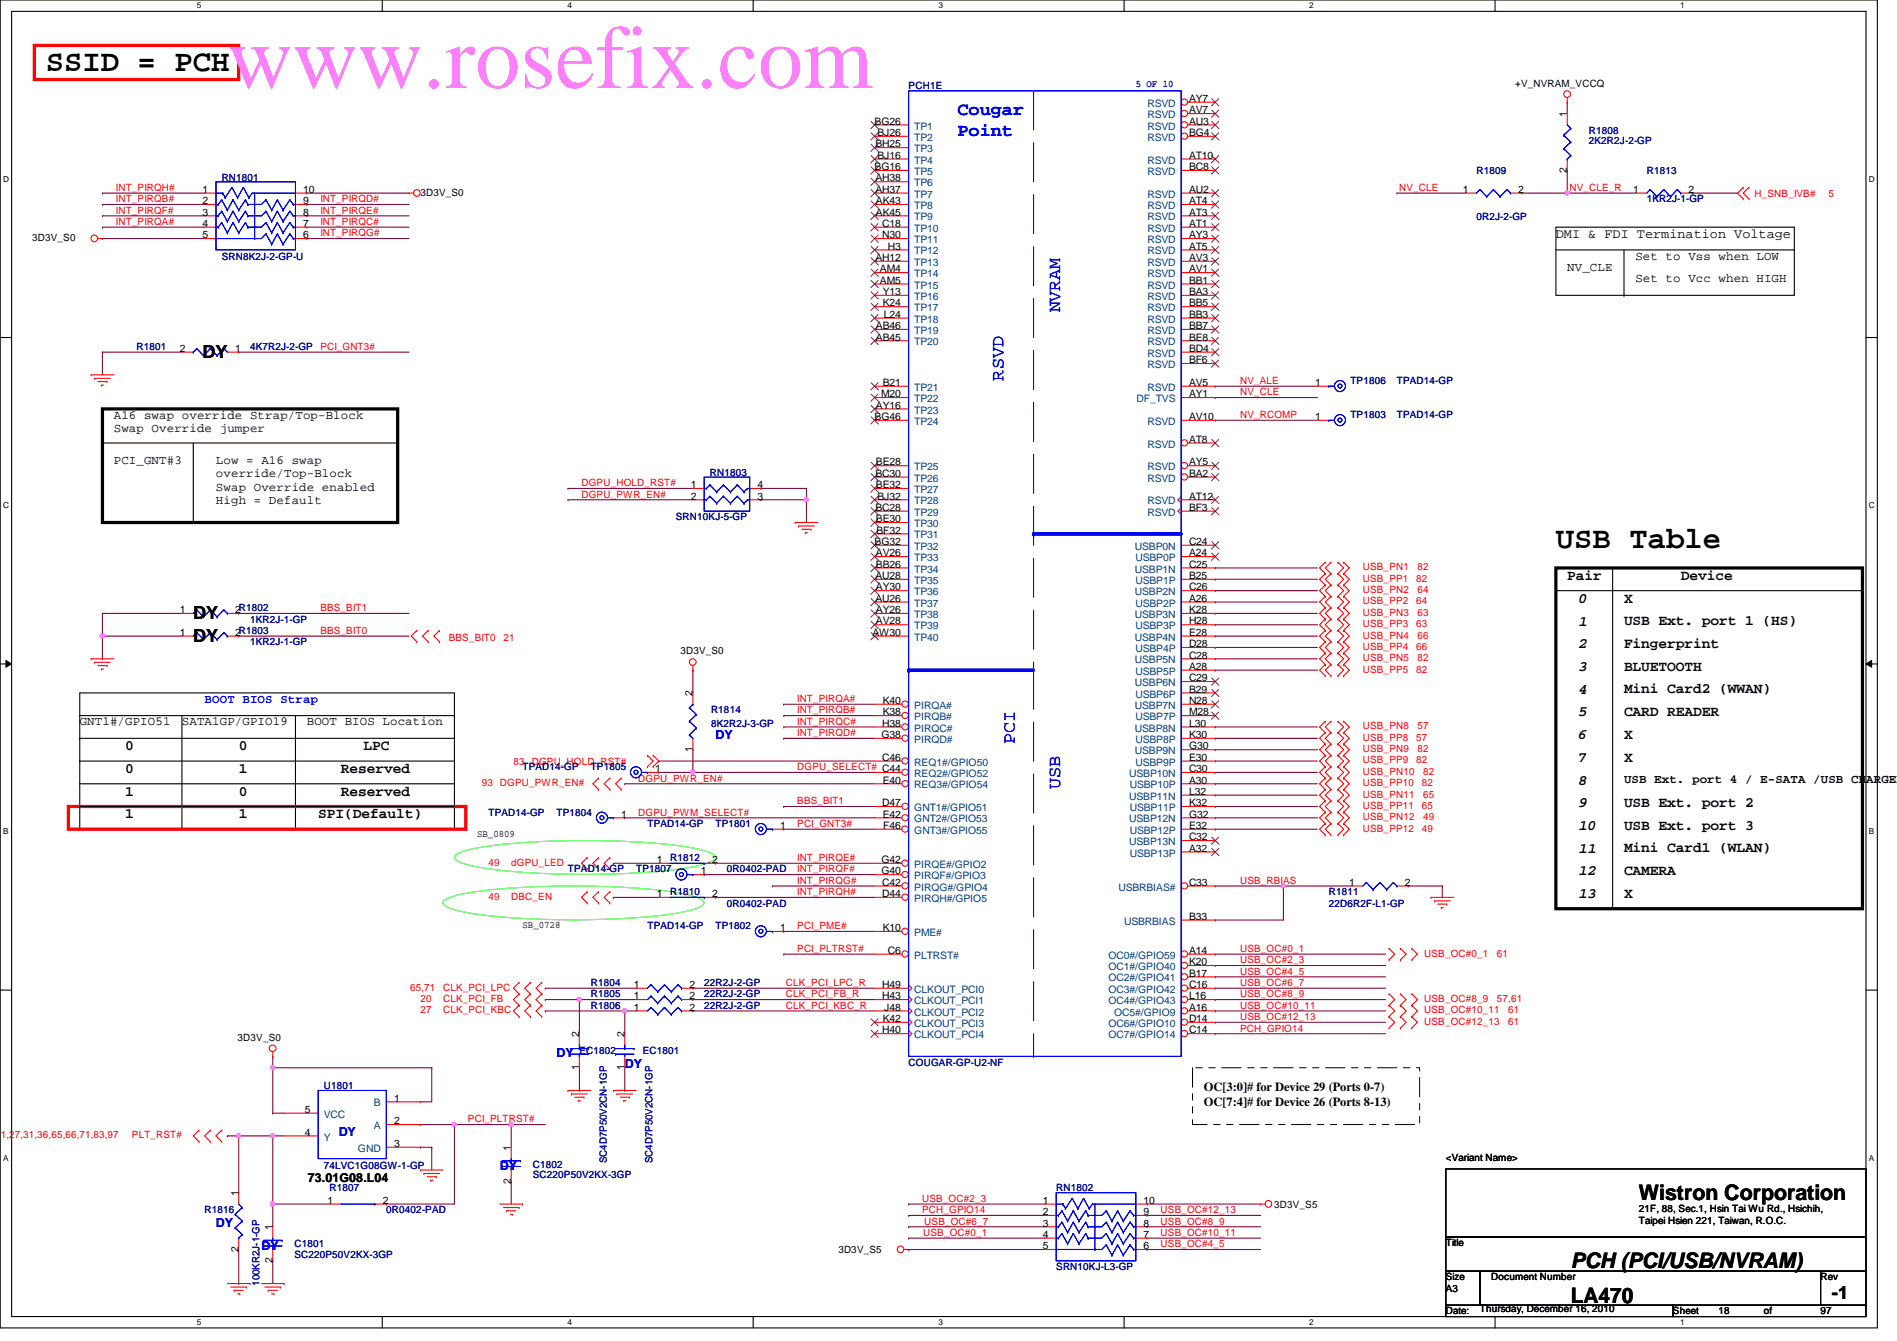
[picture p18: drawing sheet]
<svg xmlns="http://www.w3.org/2000/svg" width="297mm" height="210mm" viewBox="0 0 297 210" stroke-linecap="round" stroke-linejoin="round" font-family="sans-serif">
<defs><g id="words">
<text font-size="14.1" fill="#ff80ff" x="35.6" y="13.8">www.rosefix.com</text>
<g font-size="4.8">
<text x="7.2" y="11.1">SSID = PCH</text>
<text x="243.6" y="85.8">USB Table</text>
</g>
<g font-size="3.3">
<text x="256.6" y="187.9">Wistron Corporation</text>
<text x="246" y="203.9">LA470</text>
<text x="246" y="198.5">PCH (PCI/USB/NVRAM)</text>
</g>
<g font-size="2.8" fill="#00f">
<text x="149.9" y="18">Cougar</text>
<text x="149.9" y="21.3">Point</text>
<text x="166" y="48.9" transform="rotate(-90 166 48.9)">NVRAM</text>
<text x="157.1" y="59.6" transform="rotate(-90 157.1 59.6)">RSVD</text>
<text x="158.9" y="116.5" transform="rotate(-90 158.9 116.5)">PCI</text>
<text x="166" y="123.6" transform="rotate(-90 166 123.6)">USB</text>
</g>
<g font-size="2.8">
<text x="31.7" y="56">DY</text>
<text x="30.3" y="100.4">DY</text>
<text x="30.3" y="96.9">DY</text>
<text x="286.8" y="203.4">-1</text>
</g>
<g font-size="2.3">
<text x="245.4" y="90.8">Pair</text>
<text x="247.2" y="94.4">0</text>
<text x="254.3" y="94.3">X</text>
<text x="263.2" y="90.8">Device</text>
<text x="247.2" y="101.5">2</text>
<text x="247.2" y="97.9">1</text>
<text x="254.3" y="101.4">Fingerprint</text>
<text x="254.3" y="97.9">USB Ext. port 1 (HS)</text>
<text x="247.2" y="105">3</text>
<text x="254.3" y="105">BLUETOOTH</text>
<text x="247.2" y="108.6">4</text>
<text x="247.2" y="112.1">5</text>
<text x="254.3" y="112.1">CARD READER</text>
<text x="254.3" y="108.5">Mini Card2 (WWAN)</text>
<text x="19.6" y="117.4">0</text>
<text x="37.4" y="117.4">0</text>
<text x="56.9" y="117.4">LPC</text>
<text x="247.2" y="115.7">6</text>
<text x="247.2" y="119.3">7</text>
<text x="254.3" y="115.7">X</text>
<text x="254.3" y="119.2">X</text>
<text x="19.6" y="121">0</text>
<text x="19.6" y="124.5">1</text>
<text x="37.4" y="121">1</text>
<text x="37.4" y="124.5">0</text>
<text x="53.4" y="121">Reserved</text>
<text x="53.4" y="124.5">Reserved</text>
<text x="247.2" y="122.8">8</text>
<text x="19.6" y="128.1">1</text>
<text x="37.4" y="128.1">1</text>
<text x="49.8" y="128.1">SPI(Default)</text>
<text x="247.2" y="129.9">10</text>
<text x="247.2" y="126.4">9</text>
<text x="254.3" y="126.3">USB Ext. port 2</text>
<text x="254.3" y="129.9">USB Ext. port 3</text>
<text x="247.2" y="137">12</text>
<text x="247.2" y="133.5">11</text>
<text x="254.3" y="133.4">Mini Card1 (WLAN)</text>
<text x="254.3" y="137">CAMERA</text>
<text x="247.2" y="140.6">13</text>
<text x="254.3" y="140.5">X</text>
</g>
<text font-size="2.1" x="243.6" y="37.2">DMI &amp; FDI Termination Voltage</text>
<g font-size="1.9">
<text x="256.1" y="40.6">Set to Vss when LOW</text>
<text x="245.4" y="42.4">NV_CLE</text>
<text x="256.1" y="44.2">Set to Vcc when HIGH</text>
<text x="17.8" y="65.5">A16 swap override Strap/Top-Block</text>
<text x="17.8" y="67.6">Swap Override jumper</text>
<text x="17.8" y="72.6">PCI_GNT#3</text>
<text x="33.8" y="74.7">override/Top-Block</text>
<text x="33.8" y="76.8">Swap Override enabled</text>
<text x="33.8" y="72.6">Low = A16 swap</text>
<text x="33.8" y="78.9">High = Default</text>
<text x="12.5" y="113.5">GNT1#/GPIO51</text>
<text x="28.5" y="113.5">SATA1GP/GPIO19</text>
<text x="48" y="113.5">BOOT BIOS Location</text>
<text x="254.3" y="122.5">USB Ext. port 4 / E-SATA /USB CHARGER</text>
<text x="188.5" y="170.7">OC[3:0]# for Device 29 (Ports 0-7)</text>
<text x="188.5" y="173.1">OC[7:4]# for Device 26 (Ports 8-13)</text>
<text x="48.2" y="185">73.01G08.L04</text>
</g>
<g font-size="1.9" fill="#00f">
<text x="32" y="110.1">BOOT BIOS Strap</text>
<text x="112.1" y="115.6">DY</text>
<text x="87.2" y="165.4">DY</text>
<text x="97.8" y="167.2">DY</text>
<text x="53" y="177.8">DY</text>
<text x="78.3" y="183.2">DY</text>
<text x="33.8" y="192.1">DY</text>
<text x="40.9" y="195.6">DY</text>
</g>
<g font-size="1.6" fill="#000080">
<text x="142.3" y="13.9">PCH1E</text>
<text x="248.8" y="21">R1808</text>
<text x="248.8" y="22.6">2K2R2J-2-GP</text>
<text x="34.7" y="28.3">RN1801</text>
<text x="231.2" y="27.2">R1809</text>
<text x="257.8" y="27.2">R1813</text>
<text x="231.2" y="34.5">0R2J-2-GP</text>
<text x="257.8" y="31.7">1KR2J-1-GP</text>
<text x="34.7" y="40.7">SRN8K2J-2-GP-U</text>
<text x="21.4" y="54.8">R1801</text>
<text x="39.2" y="54.8">4K7R2J-2-GP</text>
<text x="211.5" y="65.4">TP1803</text>
<text x="211.5" y="60.1">TP1806</text>
<text x="218.7" y="65.4">TPAD14-GP</text>
<text x="218.7" y="60.1">TPAD14-GP</text>
<text x="111.2" y="74.5">RN1803</text>
<text x="105.8" y="81.4">SRN10KJ-5-GP</text>
<text x="39.2" y="101">1KR2J-1-GP</text>
<text x="39.2" y="97.5">1KR2J-1-GP</text>
<text x="111.3" y="111.7">R1814</text>
<text x="111.3" y="113.8">8K2R2J-3-GP</text>
<text x="81.8" y="120.6">TPAD14-GP</text>
<text x="92.5" y="120.6">TP1805</text>
<text x="76.5" y="127.7">TPAD14-GP</text>
<text x="87.2" y="127.7">TP1804</text>
<text x="101.4" y="129.5">TPAD14-GP</text>
<text x="112.1" y="129.5">TP1801</text>
<text x="88.9" y="136.6">TPAD14-GP</text>
<text x="99.6" y="136.6">TP1807</text>
<text x="104.9" y="134.8">R1812</text>
<text x="113.8" y="136.6">0R0402-PAD</text>
<text x="104.9" y="140.1">R1810</text>
<text x="113.8" y="141.9">0R0402-PAD</text>
<text x="208.1" y="140.1">R1811</text>
<text x="208.1" y="141.9">22D6R2F-L1-GP</text>
<text x="101.4" y="145.5">TPAD14-GP</text>
<text x="112.1" y="145.5">TP1802</text>
<text x="92.5" y="154.3">R1804</text>
<text x="110.3" y="154.3">22R2J-2-GP</text>
<text x="92.5" y="156.1">R1805</text>
<text x="92.5" y="157.9">R1806</text>
<text x="110.3" y="156.1">22R2J-2-GP</text>
<text x="110.3" y="157.9">22R2J-2-GP</text>
<text x="90.7" y="165">EC1802</text>
<text x="100.7" y="165">EC1801</text>
<text x="142.3" y="166.8">COUGAR-GP-U2-NF</text>
<text x="50.7" y="170.5">U1801</text>
<text x="50.7" y="183">74LVC1G08GW-1-GP</text>
<text x="83.4" y="182.8">C1802</text>
<text x="83.4" y="184.4">SC220P50V2KX-3GP</text>
<text x="95" y="182.1" transform="rotate(-90 95 182.1)">SC4D7P50V2CN-1GP</text>
<text x="102.1" y="182.1" transform="rotate(-90 102.1 182.1)">SC4D7P50V2CN-1GP</text>
<text x="32" y="189.9">R1816</text>
<text x="51.6" y="186.4">R1807</text>
<text x="60.5" y="189.9">0R0402-PAD</text>
<text x="165.4" y="186.4">RN1802</text>
<text x="46.1" y="195.2">C1801</text>
<text x="46.1" y="196.8">SC220P50V2KX-3GP</text>
<text x="40.6" y="201.3" transform="rotate(-90 40.6 201.3)">100KR2J-1-GP</text>
<text x="165.4" y="198.8">SRN10KJ-L3-GP</text>
</g>
<text font-size="1.6" fill="#00f" x="177.8" y="13.7">5 OF 10</text>
<g font-size="1.6" fill="#004080">
<text x="179.7" y="16.7">RSVD</text>
<text x="143.2" y="20.3">TP1</text>
<text x="143.2" y="22.1">TP2</text>
<text x="143.2" y="23.8">TP3</text>
<text x="179.7" y="18.5">RSVD</text>
<text x="179.7" y="20.3">RSVD</text>
<text x="179.7" y="22.1">RSVD</text>
<text x="143.2" y="29.2">TP6</text>
<text x="143.2" y="25.6">TP4</text>
<text x="143.2" y="27.4">TP5</text>
<text x="179.7" y="25.6">RSVD</text>
<text x="179.7" y="27.4">RSVD</text>
<text x="143.2" y="30.9">TP7</text>
<text x="143.2" y="32.7">TP8</text>
<text x="143.2" y="34.5">TP9</text>
<text x="179.7" y="30.9">RSVD</text>
<text x="179.7" y="32.7">RSVD</text>
<text x="179.7" y="34.5">RSVD</text>
<text x="143.2" y="41.6">TP13</text>
<text x="143.2" y="39.8">TP12</text>
<text x="143.2" y="38.1">TP11</text>
<text x="143.2" y="36.3">TP10</text>
<text x="179.7" y="36.3">RSVD</text>
<text x="179.7" y="38.1">RSVD</text>
<text x="179.7" y="39.8">RSVD</text>
<text x="179.7" y="41.6">RSVD</text>
<text x="143.2" y="46.9">TP16</text>
<text x="143.2" y="45.2">TP15</text>
<text x="143.2" y="43.4">TP14</text>
<text x="179.7" y="43.4">RSVD</text>
<text x="179.7" y="45.2">RSVD</text>
<text x="179.7" y="46.9">RSVD</text>
<text x="143.2" y="48.7">TP17</text>
<text x="143.2" y="50.5">TP18</text>
<text x="143.2" y="52.3">TP19</text>
<text x="179.7" y="48.7">RSVD</text>
<text x="179.7" y="50.5">RSVD</text>
<text x="179.7" y="52.3">RSVD</text>
<text x="143.2" y="54.1">TP20</text>
<text x="179.7" y="54.1">RSVD</text>
<text x="179.7" y="55.8">RSVD</text>
<text x="179.7" y="57.6">RSVD</text>
<text x="143.2" y="61.2">TP21</text>
<text x="143.2" y="62.9">TP22</text>
<text x="143.2" y="64.7">TP23</text>
<text x="178" y="62.9">DF_TVS</text>
<text x="179.7" y="61.2">RSVD</text>
<text x="143.2" y="66.5">TP24</text>
<text x="179.7" y="70.1">RSVD</text>
<text x="179.7" y="66.5">RSVD</text>
<text x="143.2" y="73.6">TP25</text>
<text x="143.2" y="75.4">TP26</text>
<text x="143.2" y="77.2">TP27</text>
<text x="179.7" y="73.6">RSVD</text>
<text x="179.7" y="75.4">RSVD</text>
<text x="143.2" y="79">TP28</text>
<text x="143.2" y="80.7">TP29</text>
<text x="143.2" y="82.5">TP30</text>
<text x="179.7" y="79">RSVD</text>
<text x="179.7" y="80.7">RSVD</text>
<text x="143.2" y="84.3">TP31</text>
<text x="143.2" y="86.1">TP32</text>
<text x="143.2" y="87.8">TP33</text>
<text x="143.2" y="89.6">TP34</text>
<text x="177.7" y="86.1">USBP0N</text>
<text x="177.7" y="89.6">USBP1N</text>
<text x="177.8" y="87.8">USBP0P</text>
<text x="143.2" y="91.4">TP35</text>
<text x="143.2" y="93.2">TP36</text>
<text x="143.2" y="95">TP37</text>
<text x="177.7" y="93.2">USBP2N</text>
<text x="177.8" y="91.4">USBP1P</text>
<text x="177.8" y="95">USBP2P</text>
<text x="143.2" y="96.7">TP38</text>
<text x="143.2" y="98.5">TP39</text>
<text x="143.2" y="100.3">TP40</text>
<text x="177.7" y="96.7">USBP3N</text>
<text x="177.7" y="100.3">USBP4N</text>
<text x="177.8" y="98.5">USBP3P</text>
<text x="177.7" y="103.8">USBP5N</text>
<text x="177.7" y="107.4">USBP6N</text>
<text x="177.8" y="102.1">USBP4P</text>
<text x="177.8" y="105.6">USBP5P</text>
<text x="143.2" y="111">PIRQA#</text>
<text x="143.2" y="112.7">PIRQB#</text>
<text x="177.7" y="111">USBP7N</text>
<text x="177.8" y="109.2">USBP6P</text>
<text x="177.8" y="112.7">USBP7P</text>
<text x="143.2" y="114.5">PIRQC#</text>
<text x="143.2" y="116.3">PIRQD#</text>
<text x="143.2" y="119.8">REQ1#/GPIO50</text>
<text x="177.7" y="114.5">USBP8N</text>
<text x="177.7" y="118.1">USBP9N</text>
<text x="177.8" y="116.3">USBP8P</text>
<text x="177.8" y="119.8">USBP9P</text>
<text x="143.2" y="121.6">REQ2#/GPIO52</text>
<text x="143.2" y="123.4">REQ3#/GPIO54</text>
<text x="176.8" y="121.6">USBP10N</text>
<text x="176.8" y="125.2">USBP11N</text>
<text x="176.9" y="123.4">USBP10P</text>
<text x="143.2" y="127">GNT1#/GPIO51</text>
<text x="143.2" y="128.7">GNT2#/GPIO53</text>
<text x="143.2" y="130.5">GNT3#/GPIO55</text>
<text x="176.8" y="128.7">USBP12N</text>
<text x="176.9" y="127">USBP11P</text>
<text x="176.9" y="130.5">USBP12P</text>
<text x="143.2" y="135.8">PIRQE#/GPIO2</text>
<text x="143.2" y="137.6">PIRQF#/GPIO3</text>
<text x="176.8" y="132.3">USBP13N</text>
<text x="176.9" y="134.1">USBP13P</text>
<text x="143.2" y="139.4">PIRQG#/GPIO4</text>
<text x="143.2" y="141.2">PIRQH#/GPIO5</text>
<text x="175.1" y="139.4">USBRBIAS#</text>
<text x="143.2" y="146.5">PME#</text>
<text x="176" y="144.7">USBRBIAS</text>
<text x="143.2" y="155.4">CLKOUT_PCI0</text>
<text x="143.2" y="150.1">PLTRST#</text>
<text x="173.6" y="150.1">OC0#/GPIO59</text>
<text x="173.6" y="151.8">OC1#/GPIO40</text>
<text x="173.6" y="153.6">OC2#/GPIO41</text>
<text x="173.6" y="155.4">OC3#/GPIO42</text>
<text x="143.2" y="157.2">CLKOUT_PCI1</text>
<text x="143.2" y="159">CLKOUT_PCI2</text>
<text x="143.2" y="160.7">CLKOUT_PCI3</text>
<text x="173.6" y="157.2">OC4#/GPIO43</text>
<text x="173.6" y="160.7">OC6#/GPIO10</text>
<text x="174.5" y="159">OC5#/GPIO9</text>
<text x="143.2" y="162.5">CLKOUT_PCI4</text>
<text x="173.6" y="162.5">OC7#/GPIO14</text>
<text x="58.5" y="173.2">B</text>
<text x="50.7" y="178.5">Y</text>
<text x="50.7" y="175">VCC</text>
<text x="58.5" y="176.7">A</text>
<text x="56" y="180.3">GND</text>
</g>
<g font-size="1.6">
<text x="186.2" y="16">AY7</text>
<text x="186.2" y="17.7">AV7</text>
<text x="237.2" y="13.5">+V_NVRAM_VCCQ</text>
<text x="136.9" y="19.5">BG26</text>
<text x="137.1" y="23.1">BH25</text>
<text x="137.4" y="21.3">BJ26</text>
<text x="186.2" y="19.5">AU3</text>
<text x="186.2" y="21.3">BG4</text>
<text x="245.4" y="18.3" transform="rotate(-90 245.4 18.3)">1</text>
<text x="136.9" y="26.6">BG16</text>
<text x="137.1" y="28.4">AH38</text>
<text x="137.4" y="24.8">BJ16</text>
<text x="186.2" y="24.8">AT10</text>
<text x="186.2" y="26.6">BC8</text>
<text x="245.4" y="27" transform="rotate(-90 245.4 27)">2</text>
<text x="31.7" y="30.2">1</text>
<text x="31.7" y="32">2</text>
<text x="31.7" y="33.7">3</text>
<text x="31.7" y="35.5">4</text>
<text x="47.5" y="35.5">7</text>
<text x="47.5" y="33.7">8</text>
<text x="47.5" y="32">9</text>
<text x="47.5" y="30.2">10</text>
<text x="65.8" y="30.6">3D3V_S0</text>
<text x="137.1" y="30.2">AH37</text>
<text x="137.2" y="32">AK43</text>
<text x="137.2" y="33.7">AK45</text>
<text x="138.1" y="35.5">C18</text>
<text x="186.2" y="30.2">AU2</text>
<text x="186.2" y="32">AT4</text>
<text x="186.2" y="33.7">AT3</text>
<text x="186.2" y="35.5">AT1</text>
<text x="229.1" y="30.2">1</text>
<text x="237.7" y="30.2">2</text>
<text x="255.7" y="30.2">1</text>
<text x="264.4" y="30.2">2</text>
<text x="5" y="37.7">3D3V_S0</text>
<text x="31.7" y="37.3">5</text>
<text x="47.5" y="37.3">6</text>
<text x="137.1" y="40.9">AH12</text>
<text x="138.1" y="37.3">N30</text>
<text x="139" y="39.1">H3</text>
<text x="186.2" y="37.3">AY3</text>
<text x="186.2" y="39.1">AT5</text>
<text x="186.2" y="40.9">AV3</text>
<text x="137.8" y="44.4">AM5</text>
<text x="137.8" y="42.6">AM4</text>
<text x="138.2" y="46.2">Y13</text>
<text x="138.2" y="48">K24</text>
<text x="186.2" y="48">BB5</text>
<text x="186.2" y="42.6">AV1</text>
<text x="186.2" y="44.4">BB1</text>
<text x="186.2" y="46.2">BA3</text>
<text x="137.2" y="51.5">AB46</text>
<text x="137.2" y="53.3">AB45</text>
<text x="138.4" y="49.7">L24</text>
<text x="186.2" y="49.7">BB3</text>
<text x="186.2" y="51.5">BB7</text>
<text x="186.2" y="53.3">BE8</text>
<text x="28.1" y="55.1">2</text>
<text x="36.8" y="55.1">1</text>
<text x="186.2" y="55.1">BD4</text>
<text x="186.2" y="56.9">BF6</text>
<text x="136.9" y="65.7">BG46</text>
<text x="137.2" y="64">AY16</text>
<text x="138" y="62.2">M20</text>
<text x="138.2" y="60.4">B21</text>
<text x="186.2" y="60.4">AV5</text>
<text x="186.2" y="62.2">AY1</text>
<text x="186.2" y="65.7">AV10</text>
<text x="205.9" y="65.7">1</text>
<text x="205.9" y="60.4">1</text>
<text x="186.2" y="69.3">AT8</text>
<text x="108.2" y="76.4">1</text>
<text x="118.6" y="76.4">4</text>
<text x="137.1" y="74.6">BC30</text>
<text x="137.2" y="72.9">BE28</text>
<text x="137.2" y="76.4">BE32</text>
<text x="186.2" y="72.9">AY5</text>
<text x="186.2" y="74.6">BA2</text>
<text x="108.2" y="78.2">2</text>
<text x="118.6" y="78.2">3</text>
<text x="137.1" y="80">BC28</text>
<text x="137.2" y="81.7">BE30</text>
<text x="137.2" y="83.5">BF32</text>
<text x="137.4" y="78.2">BJ32</text>
<text x="186.2" y="78.2">AT12</text>
<text x="186.2" y="80">BF3</text>
<text x="136.9" y="85.3">BG32</text>
<text x="137.2" y="87.1">AV26</text>
<text x="137.2" y="88.9">BB26</text>
<text x="186.2" y="85.3">C24</text>
<text x="186.2" y="87.1">A24</text>
<text x="186.2" y="88.9">C25</text>
<text x="28.1" y="96">1</text>
<text x="36.8" y="96">2R1802</text>
<text x="137.1" y="90.6">AU28</text>
<text x="137.1" y="94.2">AU26</text>
<text x="137.2" y="92.4">AY30</text>
<text x="137.2" y="96">AY26</text>
<text x="186.2" y="90.6">B25</text>
<text x="186.2" y="92.4">C26</text>
<text x="186.2" y="94.2">A26</text>
<text x="186.2" y="96">K28</text>
<text x="28.1" y="99.5">1</text>
<text x="36.8" y="99.5">2R1803</text>
<text x="136.6" y="99.5">AW30</text>
<text x="137.2" y="97.7">AV28</text>
<text x="186.2" y="97.7">H28</text>
<text x="186.2" y="99.5">E28</text>
<text x="186.2" y="101.3">D28</text>
<text x="106.5" y="102.4">3D3V_S0</text>
<text x="186.2" y="103.1">C28</text>
<text x="186.2" y="104.9">A28</text>
<text x="186.2" y="106.6">C29</text>
<text x="108.5" y="109" transform="rotate(-90 108.5 109)">2</text>
<text x="138.1" y="113.7">H38</text>
<text x="138.2" y="110.2">K40</text>
<text x="138.2" y="112">K38</text>
<text x="186.2" y="108.4">B29</text>
<text x="186.2" y="110.2">N28</text>
<text x="186.2" y="112">M28</text>
<text x="186.2" y="113.7">L30</text>
<text x="108.5" y="117.7" transform="rotate(-90 108.5 117.7)">1</text>
<text x="138" y="115.5">G38</text>
<text x="138.1" y="119.1">C46</text>
<text x="186.2" y="115.5">K30</text>
<text x="186.2" y="117.3">G30</text>
<text x="186.2" y="119.1">E30</text>
<text x="102.6" y="120.9">1</text>
<text x="138.2" y="122.6">E40</text>
<text x="186.2" y="120.9">C30</text>
<text x="186.2" y="122.6">A30</text>
<text x="186.2" y="124.4">L32</text>
<text x="74.7" y="131">SB_0809</text>
<text x="97.3" y="128">1</text>
<text x="122.2" y="129.8">1</text>
<text x="138.1" y="126.2">D47</text>
<text x="138.2" y="128">E42</text>
<text x="138.3" y="129.8">F46</text>
<text x="186.2" y="126.2">K32</text>
<text x="186.2" y="128">G32</text>
<text x="186.2" y="129.8">E32</text>
<text x="186.2" y="131.5">C32</text>
<text x="102.8" y="135.1">1</text>
<text x="109.7" y="136.9">1</text>
<text x="111.5" y="135.1">2</text>
<text x="138" y="135.1">G42</text>
<text x="138" y="136.9">G40</text>
<text x="186.2" y="133.3">A32</text>
<text x="102.8" y="140.4">1</text>
<text x="111.5" y="140.4">2</text>
<text x="138.1" y="138.6">C42</text>
<text x="138.1" y="140.4">D44</text>
<text x="186.2" y="138.6">C33</text>
<text x="186.2" y="144">B33</text>
<text x="211.3" y="138.6">1</text>
<text x="220" y="138.6">2</text>
<text x="81.8" y="145.2">SB_0728</text>
<text x="122.2" y="145.8">1</text>
<text x="138.2" y="145.8">K10</text>
<text x="139" y="149.3">C6</text>
<text x="186.2" y="149.3">A14</text>
<text x="99.3" y="154.6">1</text>
<text x="107.9" y="154.6">2</text>
<text x="138.1" y="154.6">H49</text>
<text x="186.2" y="151.1">K20</text>
<text x="186.2" y="152.9">B17</text>
<text x="186.2" y="154.6">C16</text>
<text x="99.3" y="156.4">1</text>
<text x="99.3" y="158.2">1</text>
<text x="107.9" y="156.4">2</text>
<text x="107.9" y="158.2">2</text>
<text x="138.1" y="156.4">H43</text>
<text x="138.1" y="161.8">H40</text>
<text x="138.2" y="160">K42</text>
<text x="138.5" y="158.2">J48</text>
<text x="186.2" y="156.4">L16</text>
<text x="186.2" y="158.2">A16</text>
<text x="186.2" y="160">D14</text>
<text x="186.2" y="161.8">C14</text>
<text x="37.2" y="162.9">3D3V_S0</text>
<text x="90.7" y="167.5" transform="rotate(-90 90.7 167.5)">1</text>
<text x="90.7" y="162.3" transform="rotate(-90 90.7 162.3)">2</text>
<text x="97.8" y="167.5" transform="rotate(-90 97.8 167.5)">1</text>
<text x="97.8" y="162.3" transform="rotate(-90 97.8 162.3)">2</text>
<text x="61.7" y="172.4">1</text>
<text x="47.7" y="177.8">4</text>
<text x="47.7" y="174.2">5</text>
<text x="61.7" y="176">2</text>
<text x="61.7" y="179.5">3</text>
<text x="80" y="185.3" transform="rotate(-90 80 185.3)">2</text>
<text x="80" y="180.1" transform="rotate(-90 80 180.1)">1</text>
<text x="226.4" y="181.7">&lt;Variant Name&gt;</text>
<text x="37.3" y="187.2" transform="rotate(-90 37.3 187.2)">1</text>
<text x="51.3" y="188.4">1</text>
<text x="59.9" y="188.4">2</text>
<text x="163.3" y="188.4">1</text>
<text x="163.3" y="190.2">2</text>
<text x="163.3" y="192">3</text>
<text x="179.1" y="192">8</text>
<text x="179.1" y="190.2">9</text>
<text x="179.1" y="188.4">10</text>
<text x="199.5" y="189">3D3V_S5</text>
<text x="256.6" y="189.7">21F, 88, Sec.1, Hsin Tai Wu Rd., Hsichih,</text>
<text x="256.6" y="191.6">Taipei Hsien 221, Taiwan, R.O.C.</text>
<text x="37.3" y="195.9" transform="rotate(-90 37.3 195.9)">2</text>
<text x="42.7" y="197.7" transform="rotate(-90 42.7 197.7)">2</text>
<text x="42.7" y="192.6" transform="rotate(-90 42.7 192.6)">1</text>
<text x="131.3" y="196.1">3D3V_S5</text>
<text x="163.3" y="193.8">4</text>
<text x="163.3" y="195.5">5</text>
<text x="179.1" y="195.5">6</text>
<text x="179.1" y="193.8">7</text>
<text x="226.4" y="195.1">Title</text>
<text x="226.4" y="200.4">Size</text>
<text x="226.4" y="202.2">A3</text>
<text x="233.5" y="200.4">Document Number</text>
<text x="285.1" y="200.4">Rev</text>
<text x="226.4" y="205.7">Date:</text>
<text x="231.7" y="205.4">Thursday, December 16, 2010</text>
<text x="262" y="205.7">Sheet</text>
<text x="269.1" y="205.7">18</text>
<text x="276.2" y="205.7">of</text>
<text x="285.1" y="205.7">97</text>
</g>
<g font-size="1.6" fill="#f00">
<text x="18.2" y="29.9">INT_PIRQH#</text>
<text x="219.1" y="29.9">NV_CLE</text>
<text x="245.7" y="29.9">NV_CLE_R</text>
<text x="18.2" y="31.7">INT_PIRQB#</text>
<text x="18.2" y="35.2">INT_PIRQA#</text>
<text x="18.2" y="33.4">INT_PIRQF#</text>
<text x="50.2" y="33.4">INT_PIRQE#</text>
<text x="50.2" y="35.2">INT_PIRQC#</text>
<text x="50.2" y="31.7">INT_PIRQD#</text>
<text x="274.7" y="30.8">H_SNB_IVB#</text>
<text x="286.3" y="30.8">5</text>
<text x="50.2" y="37">INT_PIRQG#</text>
<text x="50.2" y="54.8">PCI_GNT3#</text>
<text x="194.2" y="60.1">NV_ALE</text>
<text x="194.2" y="61.9">NV_CLE</text>
<text x="194.2" y="65.4">NV_RCOMP</text>
<text x="91.1" y="77.9">DGPU_PWR_EN#</text>
<text x="91.1" y="76.1">DGPU_HOLD_RST#</text>
<text x="213.4" y="89.3">USB_PN1</text>
<text x="222" y="89.3">82</text>
<text x="50.2" y="95.7">BBS_BIT1</text>
<text x="213.4" y="91.1">USB_PP1</text>
<text x="213.4" y="94.6">USB_PP2</text>
<text x="213.4" y="92.8">USB_PN2</text>
<text x="221.7" y="91.1">82</text>
<text x="221.7" y="94.6">64</text>
<text x="222" y="92.8">64</text>
<text x="50.2" y="99.2">BBS_BIT0</text>
<text x="70.3" y="100.3">BBS_BIT0</text>
<text x="78.8" y="100.3">21</text>
<text x="213.4" y="96.4">USB_PN3</text>
<text x="213.4" y="98.2">USB_PP3</text>
<text x="213.4" y="99.9">USB_PN4</text>
<text x="213.4" y="101.7">USB_PP4</text>
<text x="221.7" y="98.2">63</text>
<text x="221.7" y="101.7">66</text>
<text x="222" y="96.4">63</text>
<text x="222" y="99.9">66</text>
<text x="213.4" y="105.3">USB_PP5</text>
<text x="213.4" y="103.5">USB_PN5</text>
<text x="221.7" y="105.3">82</text>
<text x="222" y="103.5">82</text>
<text x="124.8" y="111.7">INT_PIRQB#</text>
<text x="124.8" y="113.5">INT_PIRQC#</text>
<text x="124.8" y="109.9">INT_PIRQA#</text>
<text x="80.4" y="119.7">83</text>
<text x="83.3" y="119.7">DGPU_HOLD_RST#</text>
<text x="124.8" y="115.2">INT_PIRQD#</text>
<text x="213.4" y="117.7">USB_PN9</text>
<text x="213.4" y="119.5">USB_PP9</text>
<text x="213.4" y="114.2">USB_PN8</text>
<text x="213.4" y="116">USB_PP8</text>
<text x="221.7" y="119.5">82</text>
<text x="221.7" y="116">57</text>
<text x="222" y="117.7">82</text>
<text x="222" y="114.2">57</text>
<text x="75.4" y="123.1">93 DGPU_PWR_EN#</text>
<text x="99.9" y="122.3">DGPU_PWR_EN#</text>
<text x="124.8" y="125.9">BBS_BIT1</text>
<text x="124.8" y="120.6">DGPU_SELECT# C44</text>
<text x="213.4" y="121.3">USB_PN10</text>
<text x="213.4" y="123.1">USB_PP10</text>
<text x="213.4" y="124.8">USB_PN11</text>
<text x="222.6" y="123.1">82</text>
<text x="222.8" y="121.3">82</text>
<text x="222.8" y="124.8">65</text>
<text x="99.9" y="127.7">DGPU_PWM_SELECT#</text>
<text x="124.8" y="129.5">PCI_GNT3#</text>
<text x="213.4" y="128.4">USB_PN12</text>
<text x="213.4" y="130.2">USB_PP12</text>
<text x="213.4" y="126.6">USB_PP11</text>
<text x="222.6" y="130.2">49</text>
<text x="222.6" y="126.6">65</text>
<text x="222.8" y="128.4">49</text>
<text x="76.5" y="135.5">49</text>
<text x="80" y="135.5">dGPU_LED</text>
<text x="124.8" y="136.6">INT_PIRQF#</text>
<text x="124.8" y="134.8">INT_PIRQE#</text>
<text x="76.5" y="140.8">49</text>
<text x="80" y="140.8">DBC_EN</text>
<text x="124.8" y="138.3">INT_PIRQG#</text>
<text x="124.8" y="140.1">INT_PIRQH#</text>
<text x="194.2" y="138.3">USB_RBIAS</text>
<text x="124.8" y="149">PCI_PLTRST#</text>
<text x="124.8" y="145.5">PCI_PME#</text>
<text x="194.2" y="149">USB_OC#0_1</text>
<text x="223" y="149.7">USB_OC#0_1</text>
<text x="234.4" y="149.7">61</text>
<text x="64.2" y="155.1">65,71</text>
<text x="69.4" y="155.1">CLK_PCI_LPC</text>
<text x="123.1" y="154.3">CLK_PCI_LPC_R</text>
<text x="194.2" y="150.8">USB_OC#2_3</text>
<text x="194.2" y="154.3">USB_OC#6_7</text>
<text x="194.2" y="152.6">USB_OC#4_5</text>
<text x="65.8" y="156.8">20</text>
<text x="65.8" y="158.6">27</text>
<text x="69.4" y="156.8">CLK_PCI_FB</text>
<text x="69.4" y="158.6">CLK_PCI_KBC</text>
<text x="123.1" y="156.1">CLK_PCI_FB_R</text>
<text x="123.1" y="157.9">CLK_PCI_KBC_R</text>
<text x="194.2" y="161.5">PCH_GPIO14</text>
<text x="194.2" y="156.1">USB_OC#8_9</text>
<text x="194.2" y="157.9">USB_OC#10_11</text>
<text x="194.2" y="159.7">USB_OC#12_13</text>
<text x="223" y="156.8">USB_OC#8_9</text>
<text x="223" y="158.6">USB_OC#10_11</text>
<text x="223" y="160.4">USB_OC#12_13</text>
<text x="234.4" y="156.8">57,61</text>
<text x="236.2" y="158.6">61</text>
<text x="236.2" y="160.4">61</text>
<text x="-.8" y="178.2">11,27,31,36,65,66,71,83,97</text>
<text x="20.7" y="178.2">PLT_RST#</text>
<text x="73.3" y="175.7">PCI_PLTRST#</text>
<text x="144.4" y="189.9">PCH_GPIO14</text>
<text x="144.4" y="188.1">USB_OC#2_3</text>
<text x="144.7" y="191.7">USB_OC#6_7</text>
<text x="181.7" y="191.7">USB_OC#8_9</text>
<text x="181.7" y="189.9">USB_OC#12_13</text>
<text x="144.6" y="193.5">USB_OC#0_1</text>
<text x="181.7" y="193.5">USB_OC#10_11</text>
<text x="181.7" y="195.2">USB_OC#4_5</text>
</g>
<g font-size="1.3">
<text x="30.8" y="1.3">5</text>
<text x="88.9" y="1.3">4</text>
<text x="146.9" y="1.3">3</text>
<text x="205" y="1.3">2</text>
<text x="263.1" y="1.3">1</text>
<text x=".5" y="28.4">D</text>
<text x="292.6" y="28.4">D</text>
<text x=".5" y="79.5">C</text>
<text x="292.6" y="79.5">C</text>
<text x=".5" y="130.6">B</text>
<text x="292.6" y="130.6">B</text>
<text x=".5" y="181.7">A</text>
<text x="292.6" y="181.7">A</text>
<text x="30.8" y="207.4">5</text>
<text x="88.9" y="207.4">4</text>
<text x="146.9" y="207.4">3</text>
<text x="205" y="207.4">2</text>
<text x="263.1" y="207.4">1</text>
</g>
</g></defs>
<path d="M0 0h294v207.9h-294zM1.8 1.8h290.4v204.3h-290.4z" fill="none" stroke="#000" stroke-width=".17"/>
<g fill="#fff">
<path d="M30.8 .2h.7v1.4h-.7z"/>
<path d="M30.8 206.2h.7v1.4h-.7z"/>
</g>
<path d="M59.9 0v1.8M59.9 206.1v1.8" fill="none" stroke="#000" stroke-width=".17"/>
<g fill="#fff">
<path d="M88.9 .2h.6v1.4h-.6z"/>
<path d="M88.9 206.2h.6v1.4h-.6z"/>
</g>
<path d="M117.9 0v1.8M117.9 206.1v1.8" fill="none" stroke="#000" stroke-width=".17"/>
<g fill="#fff">
<path d="M146.9 .2h.7v1.4h-.7z"/>
<path d="M146.9 206.2h.7v1.4h-.7z"/>
</g>
<path d="M176 0v1.8M176 206.1v1.8" fill="none" stroke="#000" stroke-width=".17"/>
<g fill="#fff">
<path d="M205 .2h.7v1.4h-.7z"/>
<path d="M205 206.2h.7v1.4h-.7z"/>
</g>
<path d="M234.1 0v1.8M234.1 206.1v1.8" fill="none" stroke="#000" stroke-width=".17"/>
<g fill="#fff">
<path d="M263.1 .2h.7v1.4h-.7z"/>
<path d="M263.1 206.2h.7v1.4h-.7z"/>
<path d="M.5 27.3h.9v1.4h-.9z"/>
<path d="M292.6 27.3h.9v1.4h-.9z"/>
<path d="M.5 78.4h.9v1.4h-.9z"/>
<path d="M292.6 78.4h.9v1.4h-.9z"/>
</g>
<path d="M0 52.8h1.8M292.2 52.8h1.8" fill="none" stroke="#000" stroke-width=".17"/>
<g fill="#fff">
<path d="M.5 129.5h.8v1.4h-.8z"/>
<path d="M292.6 129.5h.9v1.4h-.9z"/>
</g>
<path d="M0 103.9h1.8M292.2 103.9h1.8" fill="none" stroke="#000" stroke-width=".17"/>
<path d="M.9 103.4l.9 .5-.9 .5zM292.2 103.9l.9-.5v1z" fill="#000"/>
<path d="M.9 103.4l.9 .5-.9 .5zM292.2 103.9l.9-.5v1z" fill="none" stroke="#000" stroke-width=".16"/>
<g fill="#fff">
<path d="M.5 180.5h.8v1.4h-.8z"/>
<path d="M292.6 180.5h.9v1.4h-.9z"/>
</g>
<path d="M0 155h1.8M292.2 155h1.8" fill="none" stroke="#000" stroke-width=".17"/>
<g fill="none" stroke="#800040" stroke-width=".17">
<path d="M16 32h.1M16 37.3h.1M16 30.2h.1M16 32h16M16 37.3h16M16 30.2h16M16 99.6h.1M16 99.6h12.5M37.4 96h.1M37.4 96h26.6M225.8 138.7h.1M225.8 138.7v1.8"/>
<path d="M190.3 151.1h.1M190.3 149.4h.1M190.3 156.5h.1M190.3 158.2h.1M190.3 154.7h.1M190.3 151.1h26.7M190.3 149.4h26.7M190.3 156.5h26.7M190.3 158.2h26.7M190.3 154.7h26.7M190.3 161.8h.1M190.3 160h.1"/>
<path d="M190.3 161.8h26.7M190.3 160h26.7"/>
</g>
<circle cx="16" cy="99.5" r=".32" fill="#f0f"/>
<circle cx="16" cy="99.5" r=".32" fill="none" stroke="#f0f" stroke-width=".17"/>
<g fill="none" stroke="#800040" stroke-width=".17">
<path d="M16 99.6v3.5M190.3 96h.1M190.3 97.8h.1M190.3 96h16M190.3 97.8h16M16 103.1h.1M110.3 136.9h.1M110.3 136.9h26.6M112.1 135.1h.1M112.1 135.1h24.8M120.9 138.7h.1M120.9 138.7h16"/>
<path d="M85.4 154.7h.1M85.4 154.7h14.2M90.7 156.5h.1M90.7 156.5h8.9M97.8 158.2h.1M97.8 158.2h1.8M108.5 154.7h.1M108.5 154.7h28.4M112.1 140.5h.1M112.1 140.5h24.8M97.8 170.7h.1M97.8 167.1v3.6"/>
</g>
<circle cx="97.8" cy="158.2" r=".32" fill="#f0f"/>
<circle cx="97.8" cy="158.2" r=".32" fill="none" stroke="#f0f" stroke-width=".17"/>
<g fill="none" stroke="#800040" stroke-width=".17">
<path d="M122.7 112h.1M122.7 113.8h.1M122.7 115.6h.1M122.7 110.2h.1M122.7 112h14.2M122.7 113.8h14.2M122.7 115.6h14.2M122.7 110.2h14.2M97.8 128h.1M97.8 128h39.1M108.5 120.9h.1M108.5 120.9h28.4"/>
<path d="M122.7 126.2h.1M122.7 129.8h.1M122.7 126.2h14.2M122.7 129.8h14.2M85.4 158.2h.1M85.4 158.2h12.4v3.6M108.5 156.5h.1M108.5 158.2h.1M108.5 156.5h28.4M108.5 158.2h28.4M122.7 149.4h.1M122.7 145.8h.1"/>
<path d="M122.7 149.4h14.2M122.7 145.8h14.2M97.8 161.8h.1"/>
</g>
<circle cx="108.5" cy="120.9" r=".32" fill="#f0f"/>
<circle cx="108.5" cy="120.9" r=".32" fill="none" stroke="#f0f" stroke-width=".17"/>
<g fill="none" stroke="#800040" stroke-width=".17">
<path d="M190.3 103.1h.1M190.3 104.9h.1M190.3 103.1h16M190.3 104.9h16M97.8 122.7h.1M97.8 122.7h39.1M201 138.7h.1M201 138.7h10.6M142.3 192h.1M142.3 195.6h.1M142.3 192h21.3M142.3 195.6h21.3"/>
<path d="M179.6 192h.1M179.6 188.5h.1M179.6 192h17.8M179.6 188.5h17.8"/>
</g>
<circle cx="200.9" cy="138.7" r=".32" fill="#f0f"/>
<circle cx="200.9" cy="138.7" r=".32" fill="none" stroke="#f0f" stroke-width=".17"/>
<g fill="none" stroke="#800040" stroke-width=".17">
<path d="M37.4 99.6h.1M37.4 99.6h26.6M190.3 120.9h.1M190.3 122.7h.1M190.3 120.9h16M190.3 122.7h16M220.5 138.7h.1M220.5 138.7h5.3M42.7 177.8h.1M42.7 177.8v14.2M42.7 197.4h.1M42.7 188.5h.1"/>
<path d="M42.7 197.4v3.5M42.7 188.5h8.9M142.3 193.8h.1M142.3 190.2h.1M142.3 190.2h21.3M142.3 193.8h21.3M179.6 190.2h.1M179.6 193.8h.1M179.6 190.2h17.8M179.6 193.8h17.8"/>
</g>
<circle cx="42.7" cy="188.4" r=".32" fill="#f0f"/>
<circle cx="42.7" cy="188.4" r=".32" fill="none" stroke="#f0f" stroke-width=".17"/>
<circle cx="42.7" cy="177.8" r=".32" fill="#f0f"/>
<circle cx="42.7" cy="177.8" r=".32" fill="none" stroke="#f0f" stroke-width=".17"/>
<path d="M42.7 177.8h.1M42.7 177.8h1.8M80 176h.1M80 176h5.4" fill="none" stroke="#800040" stroke-width=".17"/>
<circle cx="80" cy="176" r=".32" fill="#f0f"/>
<circle cx="80" cy="176" r=".32" fill="none" stroke="#f0f" stroke-width=".17"/>
<path d="M42.7 167.1h.1M42.7 167.1v7.1M65.8 172.5h.1M67.6 167.1h.1M67.6 167.1v5.4h-1.8" fill="none" stroke="#800040" stroke-width=".17"/>
<circle cx="42.7" cy="167.1" r=".32" fill="#f0f"/>
<circle cx="42.7" cy="167.1" r=".32" fill="none" stroke="#f0f" stroke-width=".17"/>
<path d="M37.4 177.8h.1M37.4 177.8h5.3" fill="none" stroke="#800040" stroke-width=".17"/>
<circle cx="37.4" cy="177.8" r=".32" fill="#f0f"/>
<circle cx="37.4" cy="177.8" r=".32" fill="none" stroke="#f0f" stroke-width=".17"/>
<g fill="none" stroke="#800040" stroke-width=".17">
<path d="M42.7 167.1h.1M42.7 174.2h.1M42.7 165.4h.1M42.7 167.1h24.9M42.7 174.2h1.8M42.7 165.4v1.7M65.8 176h.1M65.8 179.6h.1M65.8 176h5.4M65.8 179.6h1.8M67.6 179.6h.1M67.6 179.6v3.5"/>
<path d="M71.2 176h.1M71.2 176v12.5"/>
</g>
<circle cx="71.1" cy="176" r=".32" fill="#f0f"/>
<circle cx="71.1" cy="176" r=".32" fill="none" stroke="#f0f" stroke-width=".17"/>
<g fill="none" stroke="#800040" stroke-width=".17">
<path d="M16 35.6h.1M16 33.8h.1M16 33.8h16M16 35.6h16M48 37.3h.1M48 33.8h.1M48 35.6h.1M48 30.2h.1M48 32h.1M48 37.3h16M48 33.8h16M48 35.6h16"/>
<path d="M48 30.2h16M48 32h16M245.4 30.2h.1M245.4 30.2h10.7M265 30.2h.1M265 30.2h7.1M16 55.1h.1M16 55.1v3.6M16 55.1h12.5M37.4 55.1h.1M37.4 55.1h26.6M88.9 78.2h.1"/>
<path d="M88.9 76.5h.1M88.9 78.2h19.6M88.9 76.5h19.6M119.2 76.5h.1M119.2 76.5h7.1M126.3 78.2h.1M126.3 78.2v3.6M190.3 60.5h.1M190.3 62.2h.1M190.3 65.8h.1M190.3 60.5h16M190.3 62.2h16"/>
<path d="M190.3 65.8h16M16 96h.1M16 99.6h.1M16 96v3.6M16 96h12.5M190.3 99.6h.1M190.3 88.9h.1M190.3 90.7h.1M190.3 94.2h.1M190.3 92.5h.1M190.3 99.6h16M190.3 88.9h16"/>
<path d="M190.3 90.7h16M190.3 94.2h16M190.3 92.5h16M103.2 119.1h.1M103.2 119.1h33.7M108.5 104.9h.1M108.5 117.3h.1M108.5 104.9v3.6M108.5 117.3v3.6h-5.3M190.3 101.3h.1M190.3 113.8h.1M190.3 115.6h.1"/>
<path d="M190.3 117.3h.1M190.3 119.1h.1M190.3 119.1h16M190.3 101.3h16M190.3 113.8h16M190.3 115.6h16M190.3 117.3h16M103.2 120.9h.1M190.3 128h.1M190.3 129.8h.1M190.3 138.7h.1M190.3 124.5h.1"/>
<path d="M190.3 126.2h.1M190.3 128h16M190.3 129.8h16M190.3 138.7h10.7M190.3 124.5h16M190.3 126.2h16M201 138.7h.1M201 138.7v5.3h-10.7M190.3 144h.1M190.3 152.9h.1M190.3 152.9h26.7M60.5 188.5h.1"/>
<path d="M60.5 188.5h10.7M142.3 188.5h.1M142.3 188.5h21.3M179.6 195.6h.1M179.6 195.6h17.8"/>
</g>
<circle cx="126.3" cy="78.2" r=".32" fill="#f0f"/>
<circle cx="126.3" cy="78.2" r=".32" fill="none" stroke="#f0f" stroke-width=".17"/>
<path d="M119.2 78.2h.1M126.3 76.5h.1M126.3 76.5v1.7h-7.1M90.7 156.5h.1M90.7 156.5v5.3M90.7 170.7h.1M90.7 167.1v3.6" fill="none" stroke="#800040" stroke-width=".17"/>
<circle cx="90.7" cy="156.4" r=".32" fill="#f0f"/>
<circle cx="90.7" cy="156.4" r=".32" fill="none" stroke="#f0f" stroke-width=".17"/>
<g fill="none" stroke="#800040" stroke-width=".17">
<path d="M245.4 16h.1M245.4 16v1.8M245.4 26.7h.1M245.4 26.7v3.5M96.1 135.1h.1M96.1 135.1h7.1M85.4 156.5h.1M85.4 156.5h5.3M96.1 140.5h.1M96.1 140.5h7.1M35.6 177.8h.1M35.6 177.8h1.8v8.9"/>
<path d="M71.2 176h.1M71.2 176h8.8M80 176h.1M80 176v3.6M37.4 186.7h.1M37.4 195.6v5.3M80 184.9h.1M80 184.9v3.6M37.4 200.9h.1"/>
</g>
<circle cx="245.4" cy="30.2" r=".32" fill="#f0f"/>
<circle cx="245.4" cy="30.2" r=".32" fill="none" stroke="#f0f" stroke-width=".17"/>
<path d="M218.7 30.2h.1M218.7 30.2h10.7M238.3 30.2h.1M238.3 30.2h7.1" fill="none" stroke="#800040" stroke-width=".17"/>
<g fill="none" stroke="#f00" stroke-width=".17">
<path d="M245.4 16h.1M245.4 15.3v.7M15.3 37.3h.7M16 37.3h.1M32 37.3h1.8M32 30.2h1.8M32 32h1.8M32 33.8h1.8M32 35.6h1.8M46.3 37.3h1.7M46.3 30.2h1.7M46.3 32h1.7"/>
<path d="M46.3 33.8h1.7M46.3 35.6h1.7M64 30.2h.1M64 30.2h.8M229.4 30.2h1.8M236.5 30.2h1.8M256.1 30.2h1.7M263.2 30.2h1.8M273 29.3h.1M273 31.1h.1M273 29.3l-.9 .9 .9 .9M273.9 31.1h.1"/>
<path d="M273.9 29.3h.1M273.9 29.3l-.9 .9 .9 .9M14.3 58.7h.1M14.3 58.7h3.5M14.8 59.2h.1M14.8 59.2h2.5M15.3 59.7h1.5M16.8 59.7h.1M28.5 55.1h1.8M35.6 55.1h1.8M15.9 60.3h.1M15.9 60.3h.3"/>
<path d="M108.5 76.5h1.8M108.5 78.2h1.8M117.4 76.5h1.8M117.4 78.2h1.8M185 60.5h5.3M206.3 65.8h1.8M206.3 60.5h1.8M28.5 99.6h1.8M28.5 96h1.8M35.6 99.6h1.8M35.6 96h1.8M65.3 98.7h.1"/>
<path d="M65.3 98.7l-.9 .9 .9 .9M67.1 98.7h.1M67.1 98.7l-.9 .9 .9 .9M68.8 98.7h.1M68.8 98.7l-.9 .9 .9 .9M124.5 81.8h.1M124.5 81.8h3.6M125 82.3h.1M125 82.3h2.5M125.6 82.8h1.4M126.1 83.4h.1M126.1 83.4h.3"/>
<path d="M127 82.8h.1M207.5 89.8h.1M207.5 88h.1M207.5 91.6h.1M207.5 96.9h.1M207.5 95.1h.1M207.5 98.7h.1M207.5 93.3h.1M207.5 88l-.9 .9 .9 .9M207.5 89.8l-.9 .9 .9 .9M207.5 95.1l-.9 .9 .9 .9M207.5 96.9l-.9 .9 .9 .9"/>
<path d="M207.5 98.7l-.9 .9 .9 .9M207.5 93.3l-.9 .9 .9 .9M207.5 91.6l-.9 .9 .9 .8M208.4 89.8h.1M208.4 88h.1M208.4 91.6h.1M208.4 96.9h.1M208.4 95.1h.1M208.4 98.7h.1M208.4 93.3h.1M208.4 88l-.9 .9 .9 .9M208.4 89.8l-.9 .9 .9 .9"/>
<path d="M208.4 95.1l-.9 .9 .9 .9M208.4 96.9l-.9 .9 .9 .9M208.4 98.7l-.9 .9 .9 .9M208.4 93.3l-.9 .9 .9 .9M208.4 91.6l-.9 .9 .9 .8M209.5 88h.1M209.5 89.8h.1M209.5 91.6h.1M209.5 95.1h.1M209.5 96.9h.1M209.5 98.7h.1M209.5 93.3h.1"/>
<path d="M209.5 88l.9 .9-.9 .9M209.5 89.8l.9 .9-.9 .9M209.5 95.1l.9 .9-.9 .9M209.5 96.9l.9 .9-.9 .9M209.5 98.7l.9 .9-.9 .9M209.5 93.3l.9 .9-.9 .9M209.5 91.6l.9 .9-.9 .8M210.4 89.8h.1M210.4 88h.1M210.4 91.6h.1M210.4 96.9h.1M210.4 95.1h.1"/>
<path d="M210.4 98.7h.1M210.4 93.3h.1M210.4 88l.9 .9-.9 .9M210.4 89.8l.9 .9-.9 .9M210.4 95.1l.9 .9-.9 .9M210.4 96.9l.9 .9-.9 .9M210.4 98.7l.9 .9-.9 .9M210.4 93.3l.9 .9-.9 .9M210.4 91.6l.9 .9-.9 .8M14.3 103.1h.1M14.3 103.1h3.5M14.8 103.7h.1"/>
<path d="M14.8 103.7h2.5M15.3 104.2h1.5M15.9 104.7h.1M15.9 104.7h.3M16.8 104.2h.1M65.3 100.5h.1M67.1 100.5h.1M68.8 100.5h.1M101.4 118.2h.1M101.4 118.2l.9 .9-.9 .9M102.3 118.2h.1M102.3 118.2l.9 .9-.9 .9"/>
<path d="M108.5 104.9h.1M108.5 104.2v.7M108.5 108.5v1.7M108.5 115.6v1.7M207.5 105.8h.1M207.5 104h.1M207.5 102.2h.1M207.5 118.2h.1M207.5 116.5h.1M207.5 100.5h.1M207.5 114.7h.1M207.5 112.9h.1"/>
<path d="M207.5 104l-.9 .9 .9 .9M207.5 102.2l-.9 .9 .9 .9M207.5 116.5l-.9 .8 .9 .9M207.5 118.2l-.9 .9 .9 .9M207.5 100.5l-.9 .8 .9 .9M207.5 112.9l-.9 .9 .9 .9M207.5 114.7l-.9 .9 .9 .9M208.4 105.8h.1M208.4 104h.1M208.4 102.2h.1M208.4 118.2h.1M208.4 116.5h.1"/>
<path d="M208.4 100.5h.1M208.4 114.7h.1M208.4 112.9h.1M208.4 104l-.9 .9 .9 .9M208.4 102.2l-.9 .9 .9 .9M208.4 116.5l-.9 .8 .9 .9M208.4 118.2l-.9 .9 .9 .9M208.4 100.5l-.9 .8 .9 .9M208.4 112.9l-.9 .9 .9 .9M208.4 114.7l-.9 .9 .9 .9M209.5 104h.1M209.5 105.8h.1"/>
<path d="M209.5 102.2h.1M209.5 116.5h.1M209.5 118.2h.1M209.5 100.5h.1M209.5 112.9h.1M209.5 114.7h.1M209.5 104l.9 .9-.9 .9M209.5 102.2l.9 .9-.9 .9M209.5 116.5l.9 .8-.9 .9M209.5 118.2l.9 .9-.9 .9M209.5 100.5l.9 .8-.9 .9M209.5 112.9l.9 .9-.9 .9"/>
<path d="M209.5 114.7l.9 .9-.9 .9M210.4 105.8h.1M210.4 104h.1M210.4 102.2h.1M210.4 118.2h.1M210.4 116.5h.1M210.4 100.5h.1M210.4 114.7h.1M210.4 112.9h.1M210.4 104l.9 .9-.9 .9M210.4 102.2l.9 .9-.9 .9M210.4 116.5l.9 .8-.9 .9"/>
<path d="M210.4 118.2l.9 .9-.9 .9M210.4 100.5l.9 .8-.9 .9M210.4 112.9l.9 .9-.9 .9M210.4 114.7l.9 .9-.9 .9M91.9 139.6h.1M91.9 136h.1M91.9 134.2h.1M91.9 139.6l-.8 .9 .8 .9M91.9 134.2l-.8 .9 .8 .9M93.7 123.6h.1M93.7 121.8h.1M93.7 139.6h.1"/>
<path d="M93.7 134.2h.1M93.7 136h.1M93.7 121.8l-.9 .9 .9 .9M93.7 139.6l-.9 .9 .9 .9M93.7 134.2l-.9 .9 .9 .9M95.5 121.8h.1M95.5 123.6h.1M95.5 139.6h.1M95.5 136h.1M95.5 134.2h.1M95.5 139.6l-.9 .9 .9 .9M95.5 121.8l-.9 .9 .9 .9"/>
<path d="M95.5 134.2l-.9 .9 .9 .9M96.1 128h1.7M97.3 123.6h.1M97.3 121.8h.1M97.3 121.8l-.9 .9 .9 .9M101.4 120h.1M101.4 120.9h1.8M102.3 120h.1M103.2 135.1h1.7M108.5 136.9h1.8M110.3 135.1h1.8M207.5 121.8h.1"/>
<path d="M207.5 120h.1M207.5 123.6h.1M207.5 128.9h.1M207.5 127.1h.1M207.5 130.7h.1M207.5 125.3h.1M207.5 120l-.9 .9 .9 .9M207.5 121.8l-.9 .9 .9 .9M207.5 127.1l-.9 .9 .9 .9M207.5 128.9l-.9 .9 .9 .9M207.5 123.6l-.9 .9 .9 .8M207.5 125.3l-.9 .9 .9 .9"/>
<path d="M208.4 121.8h.1M208.4 120h.1M208.4 123.6h.1M208.4 128.9h.1M208.4 127.1h.1M208.4 130.7h.1M208.4 125.3h.1M208.4 120l-.9 .9 .9 .9M208.4 121.8l-.9 .9 .9 .9M208.4 127.1l-.9 .9 .9 .9M208.4 128.9l-.9 .9 .9 .9M208.4 123.6l-.9 .9 .9 .8"/>
<path d="M208.4 125.3l-.9 .9 .9 .9M209.5 120h.1M209.5 121.8h.1M209.5 123.6h.1M209.5 127.1h.1M209.5 128.9h.1M209.5 130.7h.1M209.5 125.3h.1M209.5 120l.9 .9-.9 .9M209.5 121.8l.9 .9-.9 .9M209.5 127.1l.9 .9-.9 .9M209.5 128.9l.9 .9-.9 .9"/>
<path d="M209.5 123.6l.9 .9-.9 .8M209.5 125.3l.9 .9-.9 .9M210.4 121.8h.1M210.4 120h.1M210.4 123.6h.1M210.4 128.9h.1M210.4 127.1h.1M210.4 130.7h.1M210.4 125.3h.1M210.4 120l.9 .9-.9 .9M210.4 121.8l.9 .9-.9 .9M210.4 127.1l.9 .9-.9 .9"/>
<path d="M210.4 128.9l.9 .9-.9 .9M210.4 123.6l.9 .9-.9 .8M210.4 125.3l.9 .9-.9 .9M211.6 138.7h1.8M218.7 138.7h1.8M81.3 157.4h.1M81.3 155.6h.1M81.3 153.8h.1M81.3 159.1h.1M81.3 157.4l-.9 .8 .9 .9M81.3 153.8l-.9 .9 .9 .9M81.3 155.6l-.9 .9 .9 .9"/>
<path d="M83.1 155.6h.1M83.1 157.4h.1M83.1 153.8h.1M83.1 159.1h.1M83.1 155.6l-.9 .9 .9 .9M83.1 153.8l-.9 .9 .9 .9M83.1 157.4l-.9 .8 .9 .9M84.8 157.4h.1M84.8 155.6h.1M84.8 153.8h.1M84.8 159.1h.1M84.8 153.8l-.9 .9 .9 .9"/>
<path d="M84.8 157.4l-.9 .8 .9 .9M84.8 155.6l-.9 .9 .9 .9M91.9 141.4h.1M93.7 141.4h.1M95.5 141.4h.1M99.6 154.7h1.8M99.6 156.5h1.8M99.6 158.2h1.8M103.2 140.5h1.7M106.7 154.7h1.8M106.7 156.5h1.8M106.7 158.2h1.8"/>
<path d="M110.3 140.5h1.8M120.9 145.8h1.8M217.5 157.4h.1M217.5 155.6h.1M217.5 150.2h.1M217.5 148.5h.1M217.5 159.1h.1M217.5 157.4l.9 .8-.9 .9M217.5 155.6l.9 .9-.9 .9M217.5 159.1l.9 .9-.9 .9M217.5 148.5l.9 .9-.9 .8M219.3 155.6h.1"/>
<path d="M219.3 157.4h.1M219.3 148.5h.1M219.3 150.2h.1M219.3 159.1h.1M219.3 155.6l.9 .9-.9 .9M219.3 157.4l.9 .8-.9 .9M219.3 148.5l.9 .9-.9 .8M219.3 159.1l.9 .9-.9 .9M221.1 157.4h.1M221.1 155.6h.1M221.1 150.2h.1M221.1 148.5h.1"/>
<path d="M221.1 159.1h.1M221.1 157.4l.9 .8-.9 .9M221.1 159.1l.9 .9-.9 .9M221.1 155.6l.9 .9-.9 .9M221.1 148.5l.9 .9-.9 .8M224.1 140.5h.1M224.1 140.5h3.5M224.6 141h.1M224.6 141h2.5M225.1 141.5h1.5M225.7 142.1h.1M225.7 142.1h.3"/>
<path d="M226.6 141.5h.1M31.2 178.7h.1M31.2 176.9h.1M31.2 176.9l-.9 .9 .9 .9M32.9 176.9h.1M32.9 178.7h.1M32.9 176.9l-.9 .9 .9 .9M34.7 178.7h.1M34.7 176.9h.1M34.7 176.9l-.9 .9 .9 .9M42.7 165.4h.1M42.7 164.6v.8"/>
<path d="M44.5 177.8h5.3M44.5 174.2h5.3M60.5 172.5h5.3M60.5 176h5.3M60.5 179.6h5.3M80 179.6v1.8M88.9 170.7h.1M88.9 170.7h3.6M89.5 171.2h.1M89.5 171.2h2.4M90 171.7h1.4M90.5 172.3h.1"/>
<path d="M90.5 172.3h.4M90.7 161.8v1.8M90.7 165.4v1.7M91.4 171.7h.1M96.1 170.7h.1M96.1 170.7h3.5M96.6 171.2h.1M96.6 171.2h2.5M97.1 171.7h1.4M97.7 172.3h.1M97.7 172.3h.3M97.8 161.8v1.8"/>
<path d="M97.8 165.4v1.7M98.5 171.7h.1M217.5 160.9h.1M219.3 160.9h.1M221.1 160.9h.1M37.4 186.7v1.8M37.4 193.8v1.8M42.7 192v1.8M42.7 195.6v1.8M51.6 188.5h1.8M58.7 188.5h1.8M65.8 183.1h.1"/>
<path d="M65.8 183.1h3.6M66.4 183.7h.1M66.4 183.7h2.4M66.9 184.2h1.4M67.4 184.7h.1M67.4 184.7h.4M68.3 184.2h.1M78.3 188.5h3.5M78.8 189h2.5M79.3 189.5h.1M79.3 189.5h1.5M79.9 190.1h.3"/>
<path d="M80 183.1v1.8M80.2 190.1h.1M81.3 189h.1M81.8 188.5h.1M141.6 195.6h.7M142.3 195.6h.1M163.6 195.6h1.8M163.6 188.5h1.8M163.6 190.2h1.8M163.6 192h1.8M163.6 193.8h1.8M177.8 195.6h1.8"/>
<path d="M177.8 188.5h1.8M177.8 190.2h1.8M177.8 192h1.8M177.8 193.8h1.8M197.4 188.5h.1M197.4 188.5h.7M35.6 200.9h3.6M36.1 201.5h2.5M36.7 202h.1M36.7 202h1.4M37.2 202.5h.3M37.5 202.5h.1"/>
<path d="M38.6 201.5h.1M39.2 200.9h.1M40.9 200.9h3.6M41.5 201.5h2.4M42 202h.1M42 202h1.4M42.5 202.5h.4M42.9 202.5h.1M43.9 201.5h.1M44.5 200.9h.1"/>
<circle cx="245.4" cy="14.7" r=".52"/>
<circle cx="14.8" cy="37.3" r=".52"/>
<circle cx="65.3" cy="30.2" r=".52"/>
<circle cx="108.5" cy="103.6" r=".52"/>
<circle cx="42.7" cy="164.1" r=".52"/>
<circle cx="141" cy="195.6" r=".52"/>
<circle cx="198.6" cy="188.4" r=".52"/>
</g>
<g fill="none" stroke="#000" stroke-width=".17">
<path d="M243.6 35.6h37.4v10.6h-37.4zM243.6 39.1h37.4M254.3 39.1v7.1M281 39.1h.1M254.3 46.2h.1M16 69.3h46.3M30.3 69.3v12.5M62.3 69.3h.1M30.3 81.8h.1M243.6 92.5h48M252.5 88.9v53.3M12.5 108.5h58.7v21.3h-58.7z"/>
<path d="M12.5 115.6h.1M12.5 119.1h.1M12.5 115.6h58.7M12.5 112h58.7M12.5 119.1h58.7M28.5 112v17.8M46.3 112v17.8M71.2 112h.1M12.5 126.2h.1M12.5 122.7h58.7M12.5 126.2h58.7M28.5 129.8h.1"/>
<path d="M46.3 129.8h.1M71.2 122.7h.1M226.4 183h65.8v10.6h-65.8zM226.4 193.6h65.8v5.4h-65.8zM226.4 199h5.3v5.3h-5.3zM231.7 199h53.4v5.3h-53.4zM285.1 199h7.1v5.3h-7.1zM226.4 204.3h35.6v1.8h-35.6zM262 204.3h30.2v1.8h-30.2z"/>
</g>
<path d="M5.4 7.1h32v5.3h-32zM10.7 126.2h62.2v3.6h-62.2z" fill="none" stroke="#f00" stroke-width=".51"/>
<path d="M16 64h46.3v17.8h-46.3zM243.6 88.9h48v53.3h-48z" fill="none" stroke="#000" stroke-width=".51"/>
<path d="M186.7 167.1h35.6v8.9h-35.6z" fill="none" stroke="#000" stroke-width=".16" stroke-dasharray="3 1 1 1 1 1"/>
<path d="M71.3 133.9a5.7 5.7 0 0 1 2.6-1 110.8 110.8 0 0 1 24.1-1.2 62.1 62.1 0 0 1 12.2 1.4 2.19 2.19 0 0 1 1.8 1.1 2.18 2.18 0 0 1-1.8 1.1 76 76 0 0 1-16.4 1.5 103.4 103.4 0 0 1-19.9-1.3 5.6 5.6 0 0 1-2.6-1l-.1-.3zM69.5 141a5.7 5.7 0 0 1 2.7-1 110.8 110.8 0 0 1 24.1-1.2 62.1 62.1 0 0 1 12.1 1.4 2.19 2.19 0 0 1 1.8 1.1 2.18 2.18 0 0 1-1.8 1.1 76 76 0 0 1-16.4 1.6 103.4 103.4 0 0 1-19.8-1.3 5.6 5.6 0 0 1-2.7-1.1l-.1-.3z" fill="none" stroke="#0f0" stroke-width=".17"/>
<g fill="none" stroke="#00f" stroke-width=".17">
<path d="M33.8 28.4h12.5v10.7h-12.5zM33.8 37.3h.1M33.8 30.2h1.1M33.8 32h.4M33.8 33.8h.4M33.8 35.6h.4M34.2 32h.1M34.2 33.8h.1M34.2 35.6h.1M34.7 31.3h.1M34.7 33.1h.1M34.7 34.8h.1"/>
<path d="M34.7 31.3l-.5 .7M34.7 31.3l.9 1.6M34.7 33.1l-.5 .7M34.7 33.1l.9 1.6M34.7 34.8l-.5 .8M34.7 34.8l.9 1.6M34.9 30.2h.1M34.9 30.2l.4 .7M35.3 30.9h.1M35.6 32.9h.1M35.6 34.7h.1M35.6 36.4h.1"/>
<path d="M36.3 29.3h.1M36.3 29.3l-1 1.6M36.3 29.3l.9 1.6M36.5 31.3h.1M36.5 33.1h.1M36.5 34.8h.1M36.5 31.3l-.9 1.6M36.5 31.3l.9 1.6M36.5 33.1l-.9 1.6M36.5 33.1l.9 1.6M36.5 34.8l-.9 1.6M36.5 34.8l.9 1.6"/>
<path d="M37.2 30.9h.1M37.4 32.9h.1M37.4 34.7h.1M37.4 36.4h.1M38.1 29.3h.1M38.1 29.3l.9 1.6M38.1 29.3l-.9 1.6M38.4 31.3h.1M38.4 33.1h.1M38.4 34.8h.1M38.4 31.3l.4 .7M38.4 31.3l-1 1.6"/>
<path d="M38.4 33.1l.4 .7M38.4 33.1l-1 1.6M38.4 34.8l.4 .8M38.4 34.8l-1 1.6M38.8 32h.1M38.8 33.8h.1M38.8 35.6h.1M39 30.9h.1M39.9 37.3h.1M39.9 30.2v7.1M41.7 36.6h.1M41.7 31.3h.1"/>
<path d="M41.7 33.1h.1M41.7 34.8h.1M41.7 36.6l-.8 .7h-7.1M41.7 36.6l.8 1.6M41.7 31.3l-.8 .7h-2.1M41.7 31.3l.8 1.6M41.7 33.1l-.8 .7h-2.1M41.7 33.1l.8 1.6M41.7 34.8l-.8 .8h-2.1M41.7 34.8l.8 1.6M42.5 38.2h.1M42.5 32.9h.1"/>
<path d="M42.5 34.7h.1M42.5 36.4h.1M43.4 36.6h.1M43.4 31.3h.1M43.4 33.1h.1M43.4 34.8h.1M43.4 36.6l-.9 1.6M43.4 36.6l.9 1.6M43.4 31.3l.9 1.6M43.4 31.3l-.9 1.6M43.4 33.1l.9 1.6M43.4 33.1l-.9 1.6"/>
<path d="M43.4 34.8l.9 1.6M43.4 34.8l-.9 1.6M44.3 38.2h.1M44.3 32.9h.1M44.3 34.7h.1M44.3 36.4h.1M45.4 36.6h.1M45.4 31.3h.1M45.4 33.1h.1M45.4 34.8h.1M45.4 36.6l.5 .7M45.4 36.6l-1.1 1.6"/>
<path d="M45.4 31.3l-1.1 1.6M45.4 31.3l.5 .7M45.4 33.1l-1.1 1.6M45.4 33.1l.5 .7M45.4 34.8l-1.1 1.6M45.4 34.8l.5 .8M45.9 37.3h.1M45.9 32h.1M45.9 33.8h.1M45.9 35.6h.1M45.9 37.3h.4M45.9 32h.4"/>
<path d="M45.9 33.8h.4M45.9 35.6h.4M46.3 37.3h.1M46.3 32h.1M46.3 33.8h.1M46.3 35.6h.1M46.3 30.2h.1M46.3 30.2h-6.8l-.5 .7M231.7 29.7h.1M231.7 29.7l-.5 .5M231.7 29.7l1.1 1.1M232.8 30.8h.1"/>
<path d="M233.8 29.7h.1M233.8 29.7l-1 1.1M233.8 29.7l1.1 1.1M234.9 30.8h.1M236 29.7h.1M236 29.7l-1.1 1.1M236 29.7l.5 .5M236.5 30.2h.1M258.4 29.7h.1M258.4 29.7l-.6 .5M258.4 29.7l1.1 1.1M259.5 30.8h.1"/>
<path d="M260.5 29.7h.1M260.5 29.7l-1 1.1M260.5 29.7l1.1 1.1M261.6 30.8h.1M262.6 29.7h.1M262.6 29.7l-1 1.1M262.6 29.7l.6 .5M263.2 30.2h.1M30.3 55.1h.1M30.8 54.6h.1M30.8 54.6l1.1 1.1M30.8 54.6l-.5 .5"/>
<path d="M31.9 55.7h.1M32.9 54.6h.1M32.9 54.6l1.1 1.1M32.9 54.6l-1 1.1M34 55.7h.1M35 54.6h.1M35 54.6l.6 .5M35 54.6l-1 1.1M110.3 74.7h7.1v5.3h-7.1zM110.3 78.2h.1M110.3 76.5h.3M110.3 78.2h.3"/>
<path d="M110.6 76.5h.1M110.6 78.2h.1M111.2 75.9h.1M111.2 77.7h.1M111.2 75.9l-.6 .6M111.2 75.9l1 1.1M111.2 77.7l1 1.1M111.2 77.7l-.6 .5M112.2 77h.1M112.2 78.8h.1M113.3 75.9h.1M113.3 77.7h.1"/>
<path d="M113.3 75.9l-1.1 1.1M113.3 75.9l1.1 1.1M113.3 77.7l1.1 1.1M113.3 77.7l-1.1 1.1M114.4 77h.1M114.4 78.8h.1M115.4 75.9h.1M115.4 77.7h.1M115.4 75.9l-1 1.1M115.4 75.9l1.1 1.1M115.4 77.7l1.1 1.1M115.4 77.7l-1 1.1"/>
<path d="M116.5 77h.1M116.5 78.8h.1M117 76.5h.1M117 78.2h.1M117 76.5h.4M117 76.5l-.5 .5M117 78.2h.4M117 78.2l-.5 .6M117.4 76.5h.1M208.1 65.8h.1M208.1 60.5h.1M208.1 65.8h.9"/>
<path d="M208.1 60.5h.9M30.8 99h.1M30.8 95.5h.1M30.8 99l-.5 .6M30.8 99l1.1 1.1M30.8 95.5l-.5 .5M30.8 95.5l1.1 1.1M31.9 96.6h.1M32.9 99h.1M32.9 95.5h.1M32.9 99l-1 1.1M32.9 99l1.1 1.1"/>
<path d="M32.9 95.5l-1 1.1M32.9 95.5l1.1 1.1M34 96.6h.1M35 99h.1M35 95.5h.1M35 99l-1 1.1M35 99l.6 .6M35 95.5l-1 1.1M35 95.5l.6 .5M35.6 99.6h.1M35.6 96h.1M31.9 100.1h.1"/>
<path d="M34 100.1h.1M107.9 115h.1M107.9 112.9h.1M107.9 110.8h.1M107.9 115l.6 .6M107.9 112.9l1.1 1.1M107.9 110.8l1.1 1M108.5 110.2h.1M108.5 110.2l-.6 .6M109 114h.1M109 111.8h.1M109 114l-1.1 1"/>
<path d="M109 111.8l-1.1 1.1M95.2 128h.9M96.1 128h.1M100.5 120.9h.9M101.4 120.9h.1M104.9 135.1h5.4M107.6 136.9h.9M108.5 136.9h.1M110.3 135.1h.1M213.9 138.1h.1M213.9 138.1l-.5 .6M213.9 138.1l1.1 1.1"/>
<path d="M215 139.2h.1M216.1 138.1h.1M216.1 138.1l-1.1 1.1M216.1 138.1l1 1.1M217.1 139.2h.1M218.2 138.1h.1M218.2 138.1l-1.1 1.1M218.2 138.1l.5 .6M218.7 138.7h.1M101.9 154.1h.1M101.9 155.9h.1M101.9 157.7h.1"/>
<path d="M101.9 154.1l-.5 .6M101.9 154.1l1.1 1.1M101.9 155.9l-.5 .6M101.9 155.9l1.1 1.1M101.9 157.7l-.5 .5M101.9 157.7l1.1 1.1M103 155.2h.1M103 157h.1M103 158.8h.1M104.1 154.1h.1M104.1 155.9h.1M104.1 157.7h.1"/>
<path d="M104.1 154.1l-1.1 1.1M104.1 154.1l1 1.1M104.1 155.9l-1.1 1.1M104.1 155.9l1 1.1M104.1 157.7l-1.1 1.1M104.1 157.7l1 1.1M104.9 140.5h5.4M105.1 155.2h.1M105.1 157h.1M105.1 158.8h.1M106.2 154.1h.1M106.2 155.9h.1"/>
<path d="M106.2 157.7h.1M106.2 154.1l-1.1 1.1M106.2 154.1l.5 .6M106.2 155.9l-1.1 1.1M106.2 155.9l.5 .6M106.2 157.7l-1.1 1.1M106.2 157.7l.5 .5M106.7 154.7h.1M106.7 156.5h.1M106.7 158.2h.1M110.3 140.5h.1M120.1 145.8h.8"/>
<path d="M120.9 145.8h.1M49.8 170.7h10.7v10.7h-10.7zM89.3 165h.1M89.3 165h2.9M89.3 164.1h2.9M90.7 165h.1M90.7 164.1h.1M90.7 163.6v.5M90.7 165v.4M92.2 164.1h.1M96.4 165h.1M96.4 165h2.9"/>
<path d="M96.4 164.1h2.9M97.8 165h.1M97.8 164.1h.1M97.8 163.6v.5M97.8 165v.4M99.3 164.1h.1M36.8 190.1h.1M36.8 192.2h.1M36.8 190.1l1.1 1M36.8 192.2l1.1 1.1M37.4 193.8h.1M37.4 188.5l.5 .5"/>
<path d="M37.9 189h.1M37.9 191.1h.1M37.9 193.3h.1M37.9 189l-1.1 1.1M37.9 191.1l-1.1 1.1M37.9 193.3l-.5 .5M41.3 195h.1M41.3 194.1h2.9M41.3 195h2.9M42.7 194.1h.1M42.7 195h.1M42.7 193.8v.3"/>
<path d="M42.7 195v.6M44.2 194.1h.1M53.4 188.5h5.3M58.7 188.5h.1M78.6 182.6h.1M78.6 181.7h2.9M78.6 182.6h2.9M80 181.7h.1M80 182.6h.1M80 181.4v.3M80 182.6v.5M81.5 181.7h.1"/>
<path d="M165.4 186.7h12.4v10.7h-12.4zM165.4 195.6h.1M165.4 188.5h1.1M165.4 190.2h.3M165.4 192h.3M165.4 193.8h.3M165.7 190.2h.1M165.7 192h.1M165.7 193.8h.1M166.3 189.5h.1M166.3 191.3h.1M166.3 193.1h.1"/>
<path d="M166.3 189.5l-.6 .7M166.3 189.5l.9 1.6M166.3 191.3l-.6 .7M166.3 191.3l.9 1.6M166.3 193.1l-.6 .7M166.3 193.1l.9 1.6M166.5 188.5h.1M166.5 188.5l.3 .7M166.8 189.2h.1M167.2 191.1h.1M167.2 192.9h.1M167.2 194.7h.1"/>
<path d="M167.9 187.6h.1M167.9 187.6l-1.1 1.6M167.9 187.6l.9 1.6M168.1 189.5h.1M168.1 191.3h.1M168.1 193.1h.1M168.1 189.5l-.9 1.6M168.1 189.5l.8 1.6M168.1 191.3l-.9 1.6M168.1 191.3l.8 1.6M168.1 193.1l-.9 1.6M168.1 193.1l.8 1.6"/>
<path d="M168.8 189.2h.1M168.9 191.1h.1M168.9 192.9h.1M168.9 194.7h.1M169.7 187.6h.1M169.7 187.6l.9 1.6M169.7 187.6l-.9 1.6M170 189.5h.1M170 191.3h.1M170 193.1h.1M170 189.5l.4 .7M170 189.5l-1.1 1.6"/>
<path d="M170 191.3l.4 .7M170 191.3l-1.1 1.6M170 193.1l.4 .7M170 193.1l-1.1 1.6M170.4 190.2h.1M170.4 192h.1M170.4 193.8h.1M170.6 189.2h.1M171.4 195.6h.1M171.4 188.5v7.1M173.2 194.9h.1M173.2 189.5h.1"/>
<path d="M173.2 191.3h.1M173.2 193.1h.1M173.2 194.9l-.7 .7h-7.1M173.2 194.9l.9 1.6M173.2 189.5l-.7 .7h-2.1M173.2 189.5l.9 1.6M173.2 191.3l-.7 .7h-2.1M173.2 191.3l.9 1.6M173.2 193.1l-.7 .7h-2.1M173.2 193.1l.9 1.6M174.1 196.5h.1M174.1 191.1h.1"/>
<path d="M174.1 192.9h.1M174.1 194.7h.1M175 194.9h.1M175 189.5h.1M175 191.3h.1M175 193.1h.1M175 194.9l-.9 1.6M175 194.9l.9 1.6M175 189.5l.9 1.6M175 189.5l-.9 1.6M175 191.3l.9 1.6M175 191.3l-.9 1.6"/>
<path d="M175 193.1l.9 1.6M175 193.1l-.9 1.6M175.9 196.5h.1M175.9 191.1h.1M175.9 192.9h.1M175.9 194.7h.1M176.9 194.9h.1M176.9 189.5h.1M176.9 191.3h.1M176.9 193.1h.1M176.9 194.9l.6 .7M176.9 194.9l-1 1.6"/>
<path d="M176.9 189.5l-1 1.6M176.9 189.5l.6 .7M176.9 191.3l-1 1.6M176.9 191.3l.6 .7M176.9 193.1l-1 1.6M176.9 193.1l.6 .7M177.5 195.6h.1M177.5 190.2h.1M177.5 192h.1M177.5 193.8h.1M177.5 195.6h.3M177.5 190.2h.3"/>
<path d="M177.5 192h.3M177.5 193.8h.3M177.8 195.6h.1M177.8 190.2h.1M177.8 192h.1M177.8 193.8h.1M177.8 188.5h.1M177.8 188.5h-6.7l-.5 .7"/>
<circle cx="209.8" cy="60.4" r=".32"/>
<circle cx="209.8" cy="65.8" r=".32"/>
<circle cx="209.8" cy="60.4" r=".87"/>
<circle cx="209.8" cy="65.8" r=".87"/>
<circle cx="94.2" cy="128" r=".32"/>
<circle cx="94.3" cy="128" r=".87"/>
<circle cx="99.6" cy="120.9" r=".32"/>
<circle cx="99.6" cy="120.9" r=".87"/>
<circle cx="106.7" cy="136.9" r=".32"/>
<circle cx="106.7" cy="136.9" r=".87"/>
<circle cx="119.1" cy="145.8" r=".32"/>
<circle cx="119.1" cy="145.8" r=".87"/>
</g>
<circle cx="185.5" cy="16" r=".5" fill="#fff"/>
<g fill="none" stroke="#f00" stroke-width=".17">
<path d="M186 16h4.3"/>
<circle cx="185.5" cy="16" r=".5"/>
</g>
<path d="M189.7 15.5l1.2 1.1M190.8 15.5l-1.1 1.1" fill="none" stroke="#804000" stroke-width=".16"/>
<circle cx="185.5" cy="17.8" r=".5" fill="#fff"/>
<g fill="none" stroke="#f00" stroke-width=".17">
<path d="M186 17.8h4.3"/>
<circle cx="185.5" cy="17.8" r=".5"/>
</g>
<path d="M189.7 17.2l1.2 1.2M190.8 17.2l-1.1 1.2" fill="none" stroke="#804000" stroke-width=".16"/>
<circle cx="185.5" cy="19.5" r=".5" fill="#fff"/>
<g fill="none" stroke="#f00" stroke-width=".17">
<path d="M186 19.6h4.3"/>
<circle cx="185.5" cy="19.5" r=".5"/>
</g>
<path d="M189.7 19l1.2 1.2M190.8 19l-1.1 1.2" fill="none" stroke="#804000" stroke-width=".16"/>
<circle cx="185.5" cy="21.3" r=".5" fill="#fff"/>
<g fill="none" stroke="#f00" stroke-width=".17">
<path d="M185 24.9h5.3M185 26.7h5.3M185 30.2h5.3M185 32h5.3M185 33.8h5.3M185 35.6h5.3M185 37.3h5.3M185 39.1h5.3M186 21.3h4.3M185 48h5.3M185 49.8h5.3M185 51.6h5.3"/>
<path d="M185 53.3h5.3M185 55.1h5.3M185 56.9h5.3M185 40.9h5.3M185 42.7h5.3M185 44.4h5.3M185 46.2h5.3M185 62.2h5.3"/>
<circle cx="185.5" cy="21.3" r=".5"/>
</g>
<g fill="none" stroke="#804000" stroke-width=".16">
<path d="M189.7 20.8l1.2 1.1M189.7 24.3l1.2 1.2M189.7 26.1l1.2 1.2M189.7 29.7l1.2 1.1M189.7 31.5l1.2 1.1M189.7 33.2l1.2 1.2M189.7 35l1.2 1.2M189.7 36.8l1.2 1.1M189.7 38.6l1.2 1.1M190.8 20.8l-1.1 1.1M190.8 24.3l-1.1 1.2M190.8 26.1l-1.1 1.2"/>
<path d="M190.8 29.7l-1.1 1.1M190.8 31.5l-1.1 1.1M190.8 33.2l-1.1 1.2M190.8 35l-1.1 1.2M190.8 36.8l-1.1 1.1M190.8 38.6l-1.1 1.1M189.7 47.5l1.2 1.1M189.7 49.2l1.2 1.2M189.7 51l1.2 1.2M189.7 52.8l1.2 1.1M189.7 54.6l1.2 1.1M189.7 56.3l1.2 1.2"/>
<path d="M189.7 40.3l1.2 1.2M189.7 42.1l1.2 1.2M189.7 43.9l1.2 1.1M189.7 45.7l1.2 1.1M190.8 47.5l-1.1 1.1M190.8 49.2l-1.1 1.2M190.8 51l-1.1 1.2M190.8 52.8l-1.1 1.1M190.8 54.6l-1.1 1.1M190.8 56.3l-1.1 1.2M190.8 40.3l-1.1 1.2M190.8 42.1l-1.1 1.2"/>
<path d="M190.8 43.9l-1.1 1.1M190.8 45.7l-1.1 1.1"/>
</g>
<circle cx="185.5" cy="69.3" r=".5" fill="#fff"/>
<g fill="none" stroke="#f00" stroke-width=".17">
<path d="M185 65.8h5.3M186 69.3h4.3"/>
<circle cx="185.5" cy="69.3" r=".5"/>
</g>
<path d="M189.7 68.8l1.2 1.1M190.8 68.8l-1.1 1.1" fill="none" stroke="#804000" stroke-width=".16"/>
<circle cx="185.5" cy="72.9" r=".5" fill="#fff"/>
<g fill="none" stroke="#f00" stroke-width=".17">
<path d="M186 72.9h4.3"/>
<circle cx="185.5" cy="72.9" r=".5"/>
</g>
<path d="M189.7 72.3l1.2 1.2M190.8 72.3l-1.1 1.2" fill="none" stroke="#804000" stroke-width=".16"/>
<circle cx="185.5" cy="74.6" r=".5" fill="#fff"/>
<g fill="none" stroke="#f00" stroke-width=".17">
<path d="M185 77.7l-.6 .5 .6 .5M185 78.2h5.3M185 79.5l-.6 .5 .6 .5M186 74.7h4.3M185 80h5.3"/>
<circle cx="185.5" cy="74.6" r=".5"/>
</g>
<path d="M189.7 74.1l1.2 1.2M189.7 77.7l1.2 1.1M189.7 79.5l1.2 1.1M190.8 74.1l-1.1 1.2M190.8 77.7l-1.1 1.1M190.8 79.5l-1.1 1.1" fill="none" stroke="#804000" stroke-width=".16"/>
<circle cx="141.7" cy="110.2" r=".5" fill="#fff"/>
<g fill="none" stroke="#f00" stroke-width=".17">
<path d="M136.9 110.2h4.3"/>
<circle cx="141.7" cy="110.2" r=".5"/>
</g>
<circle cx="141.7" cy="112" r=".5" fill="#fff"/>
<g fill="none" stroke="#f00" stroke-width=".17">
<path d="M136.9 112h4.3"/>
<circle cx="141.7" cy="112" r=".5"/>
</g>
<circle cx="141.7" cy="113.8" r=".5" fill="#fff"/>
<g fill="none" stroke="#f00" stroke-width=".17">
<path d="M136.9 113.8h4.3"/>
<circle cx="141.7" cy="113.8" r=".5"/>
</g>
<circle cx="141.7" cy="115.5" r=".5" fill="#fff"/>
<g fill="none" stroke="#f00" stroke-width=".17">
<path d="M136.9 115.6h4.3"/>
<circle cx="141.7" cy="115.5" r=".5"/>
</g>
<circle cx="141.7" cy="119.1" r=".5" fill="#fff"/>
<g fill="none" stroke="#f00" stroke-width=".17">
<path d="M136.9 119.1h4.3"/>
<circle cx="141.7" cy="119.1" r=".5"/>
</g>
<circle cx="141.7" cy="120.9" r=".5" fill="#fff"/>
<g fill="none" stroke="#f00" stroke-width=".17">
<path d="M136.9 120.9h4.3"/>
<circle cx="141.7" cy="120.9" r=".5"/>
</g>
<circle cx="141.7" cy="122.7" r=".5" fill="#fff"/>
<g fill="none" stroke="#f00" stroke-width=".17">
<path d="M136.9 122.7h4.3"/>
<circle cx="141.7" cy="122.7" r=".5"/>
</g>
<circle cx="141.7" cy="126.2" r=".5" fill="#fff"/>
<g fill="none" stroke="#f00" stroke-width=".17">
<path d="M136.9 126.2h4.3"/>
<circle cx="141.7" cy="126.2" r=".5"/>
</g>
<circle cx="141.7" cy="128" r=".5" fill="#fff"/>
<g fill="none" stroke="#f00" stroke-width=".17">
<path d="M136.9 128h4.3"/>
<circle cx="141.7" cy="128" r=".5"/>
</g>
<circle cx="141.7" cy="129.8" r=".5" fill="#fff"/>
<g fill="none" stroke="#f00" stroke-width=".17">
<path d="M136.9 129.8h4.3"/>
<circle cx="141.7" cy="129.8" r=".5"/>
</g>
<circle cx="141.7" cy="135.1" r=".5" fill="#fff"/>
<g fill="none" stroke="#f00" stroke-width=".17">
<path d="M136.9 135.1h4.3"/>
<circle cx="141.7" cy="135.1" r=".5"/>
</g>
<circle cx="141.7" cy="136.9" r=".5" fill="#fff"/>
<g fill="none" stroke="#f00" stroke-width=".17">
<path d="M136.9 136.9h4.3"/>
<circle cx="141.7" cy="136.9" r=".5"/>
</g>
<circle cx="141.7" cy="138.7" r=".5" fill="#fff"/>
<g fill="none" stroke="#f00" stroke-width=".17">
<path d="M136.9 138.7h4.3"/>
<circle cx="141.7" cy="138.7" r=".5"/>
</g>
<circle cx="141.7" cy="140.4" r=".5" fill="#fff"/>
<g fill="none" stroke="#f00" stroke-width=".17">
<path d="M185 85.3h5.3M185 87.1h5.3M185 88.9h5.3M185 90.7h5.3M185 92.5h5.3M185 94.2h5.3M185 96h5.3M185 97.8h5.3M185 99.6h5.3M185 101.3h5.3M185 103.1h5.3M185 104.9h5.3"/>
<path d="M185 106.7h5.3M185 108.5h5.3M185 110.2h5.3M185 112h5.3M185 113.8h5.3M185 115.6h5.3M185 117.3h5.3M185 119.1h5.3M185 120.9h5.3M185 122.7h5.3M185 124.5h5.3M185 126.2h5.3"/>
<path d="M185 128h5.3M185 129.8h5.3M185 131.6h5.3M185 133.3h5.3M136.9 140.5h4.3"/>
<circle cx="141.7" cy="140.4" r=".5"/>
</g>
<g fill="none" stroke="#804000" stroke-width=".16">
<path d="M189.7 84.8l1.2 1.1M189.7 86.6l1.2 1.1M190.8 84.8l-1.1 1.1M190.8 86.6l-1.1 1.1M189.7 106.1l1.2 1.2M189.7 107.9l1.2 1.2M189.7 109.7l1.2 1.1M189.7 111.5l1.2 1.1M190.8 106.1l-1.1 1.2M190.8 107.9l-1.1 1.2M190.8 109.7l-1.1 1.1M190.8 111.5l-1.1 1.1"/>
<path d="M189.7 131l1.2 1.2M189.7 132.8l1.2 1.1M190.8 131l-1.1 1.2M190.8 132.8l-1.1 1.1"/>
</g>
<circle cx="141.7" cy="145.8" r=".5" fill="#fff"/>
<g fill="none" stroke="#f00" stroke-width=".17">
<path d="M136.9 145.8h4.3M136.9 154.7h5.4M136.9 156.5h5.4M136.9 158.2h5.4M142.3 154.2l.5 .5-.5 .5M142.3 156l.5 .5-.5 .5M142.3 157.7l.5 .5-.5 .5"/>
<circle cx="141.7" cy="145.8" r=".5"/>
</g>
<circle cx="185.5" cy="138.7" r=".5" fill="#fff"/>
<g fill="none" stroke="#f00" stroke-width=".17">
<path d="M186 138.7h4.3M185 144h5.3"/>
<circle cx="185.5" cy="138.7" r=".5"/>
</g>
<circle cx="185.5" cy="149.3" r=".5" fill="#fff"/>
<g fill="none" stroke="#f00" stroke-width=".17">
<path d="M186 149.4h4.3"/>
<circle cx="185.5" cy="149.3" r=".5"/>
</g>
<circle cx="185.5" cy="151.1" r=".5" fill="#fff"/>
<g fill="none" stroke="#f00" stroke-width=".17">
<path d="M186 151.1h4.3"/>
<circle cx="185.5" cy="151.1" r=".5"/>
</g>
<circle cx="185.5" cy="152.9" r=".5" fill="#fff"/>
<g fill="none" stroke="#f00" stroke-width=".17">
<path d="M186 152.9h4.3"/>
<circle cx="185.5" cy="152.9" r=".5"/>
</g>
<circle cx="185.5" cy="154.7" r=".5" fill="#fff"/>
<g fill="none" stroke="#f00" stroke-width=".17">
<path d="M186 154.7h4.3"/>
<circle cx="185.5" cy="154.7" r=".5"/>
</g>
<circle cx="185.5" cy="156.4" r=".5" fill="#fff"/>
<g fill="none" stroke="#f00" stroke-width=".17">
<path d="M186 156.5h4.3"/>
<circle cx="185.5" cy="156.4" r=".5"/>
</g>
<circle cx="185.5" cy="158.2" r=".5" fill="#fff"/>
<g fill="none" stroke="#f00" stroke-width=".17">
<path d="M186 158.2h4.3"/>
<circle cx="185.5" cy="158.2" r=".5"/>
</g>
<circle cx="185.5" cy="160" r=".5" fill="#fff"/>
<g fill="none" stroke="#f00" stroke-width=".17">
<path d="M186 160h4.3"/>
<circle cx="185.5" cy="160" r=".5"/>
</g>
<circle cx="185.5" cy="161.8" r=".5" fill="#fff"/>
<g fill="none" stroke="#f00" stroke-width=".17">
<path d="M142.3 159.5l.5 .5-.5 .5M136.9 161.8h5.4M136.9 160h5.4M142.3 161.3l.5 .5-.5 .5M186 161.8h4.3"/>
<circle cx="185.5" cy="161.8" r=".5"/>
</g>
<path d="M136.4 159.5l1.1 1.1M137.5 159.5l-1.1 1.1M136.4 161.2l1.1 1.2M137.5 161.2l-1.1 1.2" fill="none" stroke="#804000" stroke-width=".16"/>
<circle cx="141.7" cy="149.3" r=".5" fill="#fff"/>
<g fill="none" stroke="#f00" stroke-width=".17">
<path d="M136.9 19.6h5.4M136.9 21.3h5.4M136.9 23.1h5.4M136.9 28.4h5.4M136.9 30.2h5.4M136.9 32h5.4M136.9 33.8h5.4M136.9 24.9h5.4M136.9 26.7h5.4M136.9 39.1h5.4M136.9 37.3h5.4M136.9 35.6h5.4"/>
<path d="M136.9 46.2h5.4M136.9 48h5.4M136.9 49.8h5.4M136.9 51.6h5.4M136.9 53.3h5.4M136.9 44.4h5.4M136.9 42.7h5.4M136.9 40.9h5.4M136.9 60.5h5.4M136.9 62.2h5.4M136.9 64h5.4M136.9 72.9h5.4"/>
<path d="M136.9 74.7h5.4M136.9 76.5h5.4M136.9 78.2h5.4M136.9 65.8h5.4M136.9 80h5.4M136.9 81.8h5.4M136.9 83.6h5.4M136.9 85.3h5.4M136.9 87.1h5.4M136.9 88.9h5.4M136.9 90.7h5.4M136.9 92.5h5.4"/>
<path d="M136.9 94.2h5.4M136.9 96h5.4M136.9 97.8h5.4M136.9 99.6h5.4M136.9 149.4h4.3"/>
<circle cx="141.7" cy="149.3" r=".5"/>
</g>
<g fill="none" stroke="#804000" stroke-width=".16">
<path d="M136.4 19l1.1 1.2M137.5 19l-1.1 1.2M136.4 20.8l1.1 1.1M136.4 22.6l1.1 1.1M136.4 27.9l1.1 1.1M136.4 29.7l1.1 1.1M136.4 31.5l1.1 1.1M136.4 33.2l1.1 1.2M136.4 24.3l1.1 1.2M136.4 26.1l1.1 1.2M136.4 38.6l1.1 1.1M136.4 36.8l1.1 1.1"/>
<path d="M136.4 35l1.1 1.2M137.5 20.8l-1.1 1.1M137.5 22.6l-1.1 1.1M137.5 27.9l-1.1 1.1M137.5 29.7l-1.1 1.1M137.5 31.5l-1.1 1.1M137.5 33.2l-1.1 1.2M137.5 24.3l-1.1 1.2M137.5 26.1l-1.1 1.2M137.5 38.6l-1.1 1.1M137.5 36.8l-1.1 1.1M137.5 35l-1.1 1.2"/>
<path d="M136.4 45.7l1.1 1.1M136.4 47.5l1.1 1.1M136.4 49.2l1.1 1.2M136.4 51l1.1 1.2M136.4 52.8l1.1 1.1M136.4 59.9l1.1 1.1M136.4 43.9l1.1 1.1M136.4 42.1l1.1 1.2M136.4 40.3l1.1 1.2M137.5 45.7l-1.1 1.1M137.5 47.5l-1.1 1.1M137.5 49.2l-1.1 1.2"/>
<path d="M137.5 51l-1.1 1.2M137.5 52.8l-1.1 1.1M137.5 59.9l-1.1 1.1M137.5 43.9l-1.1 1.1M137.5 42.1l-1.1 1.2M137.5 40.3l-1.1 1.2M136.4 61.7l1.1 1.1M136.4 63.5l1.1 1.1M136.4 72.3l1.1 1.2M136.4 74.1l1.1 1.2M136.4 75.9l1.1 1.1M136.4 77.7l1.1 1.1"/>
<path d="M136.4 79.5l1.1 1.1M136.4 65.2l1.1 1.2M137.5 61.7l-1.1 1.1M137.5 63.5l-1.1 1.1M137.5 72.3l-1.1 1.2M137.5 74.1l-1.1 1.2M137.5 75.9l-1.1 1.1M137.5 77.7l-1.1 1.1M137.5 79.5l-1.1 1.1M137.5 65.2l-1.1 1.2M136.4 81.2l1.1 1.2M136.4 83l1.1 1.2"/>
<path d="M136.4 84.8l1.1 1.1M136.4 86.6l1.1 1.1M136.4 88.3l1.1 1.2M136.4 90.1l1.1 1.2M136.4 91.9l1.1 1.1M136.4 93.7l1.1 1.1M136.4 95.5l1.1 1.1M136.4 97.2l1.1 1.2M136.4 99l1.1 1.2M137.5 81.2l-1.1 1.2M137.5 83l-1.1 1.2M137.5 84.8l-1.1 1.1"/>
<path d="M137.5 86.6l-1.1 1.1M137.5 88.3l-1.1 1.2M137.5 90.1l-1.1 1.2M137.5 91.9l-1.1 1.1M137.5 93.7l-1.1 1.1M137.5 95.5l-1.1 1.1M137.5 97.2l-1.1 1.2M137.5 99l-1.1 1.2"/>
</g>
<path d="M142.3 14.2h42.7v151.2h-42.7z" fill="none" stroke="#00f" stroke-width=".17"/>
<path d="M161.8 104.9v60.5M161.8 165.4h.1" fill="none" stroke="#fff" stroke-width=".16" stroke-dasharray="6.1 2"/>
<path d="M161.8 104.9v60.5M161.8 165.4h.1" fill="none" stroke="#00f" stroke-width=".16" stroke-dasharray="6.1 2"/>
<path d="M161.8 83.6h23.2" fill="none" stroke="#00f" stroke-width=".51"/>
<circle cx="161.8" cy="83.6" r=".25" fill="#00f"/>
<path d="M142.3 104.9h19.5" fill="none" stroke="#00f" stroke-width=".51"/>
<circle cx="142.3" cy="104.9" r=".25" fill="#00f"/>
<path d="M161.8 14.2v90.7M161.8 104.9h.1M161.8 104.9v60.5M161.8 165.4h.1" fill="none" stroke="#fff" stroke-width=".16" stroke-dasharray="6.1 2"/>
<path d="M161.8 14.2v90.7M161.8 104.9h.1M161.8 104.9v60.5M161.8 165.4h.1" fill="none" stroke="#00f" stroke-width=".16" stroke-dasharray="6.1 2"/>
<path d="M142.3 14.2h42.7v151.2h-42.7z" fill="none" stroke="#00f" stroke-width=".17"/>
<path d="M161.8 83.6h23.2" fill="none" stroke="#00f" stroke-width=".51"/>
<circle cx="161.8" cy="83.6" r=".25" fill="#00f"/>
<path d="M142.3 104.9h19.5" fill="none" stroke="#00f" stroke-width=".51"/>
<circle cx="142.3" cy="104.9" r=".25" fill="#00f"/>
<path d="M161.8 14.2v90.7M161.8 104.9h.1" fill="none" stroke="#fff" stroke-width=".16" stroke-dasharray="6.1 2"/>
<path d="M161.8 14.2v90.7M161.8 104.9h.1" fill="none" stroke="#00f" stroke-width=".16" stroke-dasharray="6.1 2"/>
<path d="M245.4 17.8v1.8M245.4 24.9v1.8M120.9 129.8h1.8" fill="none" stroke="#f00" stroke-width=".17"/>
<g fill="none" stroke="#00f" stroke-width=".17">
<path d="M245.4 19.6l.6 .5M244.9 21.2h.1M244.9 23.3h.1M244.9 21.2l1.1 1M244.9 23.3l1.1 1M245.4 24.9h.1M246 20.1h.1M246 22.2h.1M246 24.3h.1M246 20.1l-1.1 1.1M246 22.2l-1.1 1.1M246 24.3l-.6 .6"/>
<path d="M120.1 129.8h.8M120.9 129.8h.1"/>
<circle cx="119.1" cy="129.8" r=".32"/>
<circle cx="119.1" cy="129.8" r=".87"/>
</g>
<circle cx="16" cy="99.5" r=".32" fill="#f0f"/>
<circle cx="16" cy="99.5" r=".32" fill="none" stroke="#f0f" stroke-width=".17"/>
<circle cx="97.8" cy="158.2" r=".32" fill="#f0f"/>
<circle cx="97.8" cy="158.2" r=".32" fill="none" stroke="#f0f" stroke-width=".17"/>
<circle cx="108.5" cy="120.9" r=".32" fill="#f0f"/>
<circle cx="108.5" cy="120.9" r=".32" fill="none" stroke="#f0f" stroke-width=".17"/>
<circle cx="200.9" cy="138.7" r=".32" fill="#f0f"/>
<circle cx="200.9" cy="138.7" r=".32" fill="none" stroke="#f0f" stroke-width=".17"/>
<circle cx="42.7" cy="188.4" r=".32" fill="#f0f"/>
<circle cx="42.7" cy="188.4" r=".32" fill="none" stroke="#f0f" stroke-width=".17"/>
<circle cx="42.7" cy="177.8" r=".32" fill="#f0f"/>
<circle cx="42.7" cy="177.8" r=".32" fill="none" stroke="#f0f" stroke-width=".17"/>
<circle cx="80" cy="176" r=".32" fill="#f0f"/>
<circle cx="80" cy="176" r=".32" fill="none" stroke="#f0f" stroke-width=".17"/>
<circle cx="42.7" cy="167.1" r=".32" fill="#f0f"/>
<circle cx="42.7" cy="167.1" r=".32" fill="none" stroke="#f0f" stroke-width=".17"/>
<circle cx="37.4" cy="177.8" r=".32" fill="#f0f"/>
<circle cx="37.4" cy="177.8" r=".32" fill="none" stroke="#f0f" stroke-width=".17"/>
<circle cx="71.1" cy="176" r=".32" fill="#f0f"/>
<circle cx="71.1" cy="176" r=".32" fill="none" stroke="#f0f" stroke-width=".17"/>
<circle cx="126.3" cy="78.2" r=".32" fill="#f0f"/>
<circle cx="126.3" cy="78.2" r=".32" fill="none" stroke="#f0f" stroke-width=".17"/>
<circle cx="90.7" cy="156.4" r=".32" fill="#f0f"/>
<circle cx="90.7" cy="156.4" r=".32" fill="none" stroke="#f0f" stroke-width=".17"/>
<circle cx="245.4" cy="30.2" r=".32" fill="#f0f"/>
<circle cx="245.4" cy="30.2" r=".32" fill="none" stroke="#f0f" stroke-width=".17"/>
<use href="#words"/>
</svg>
